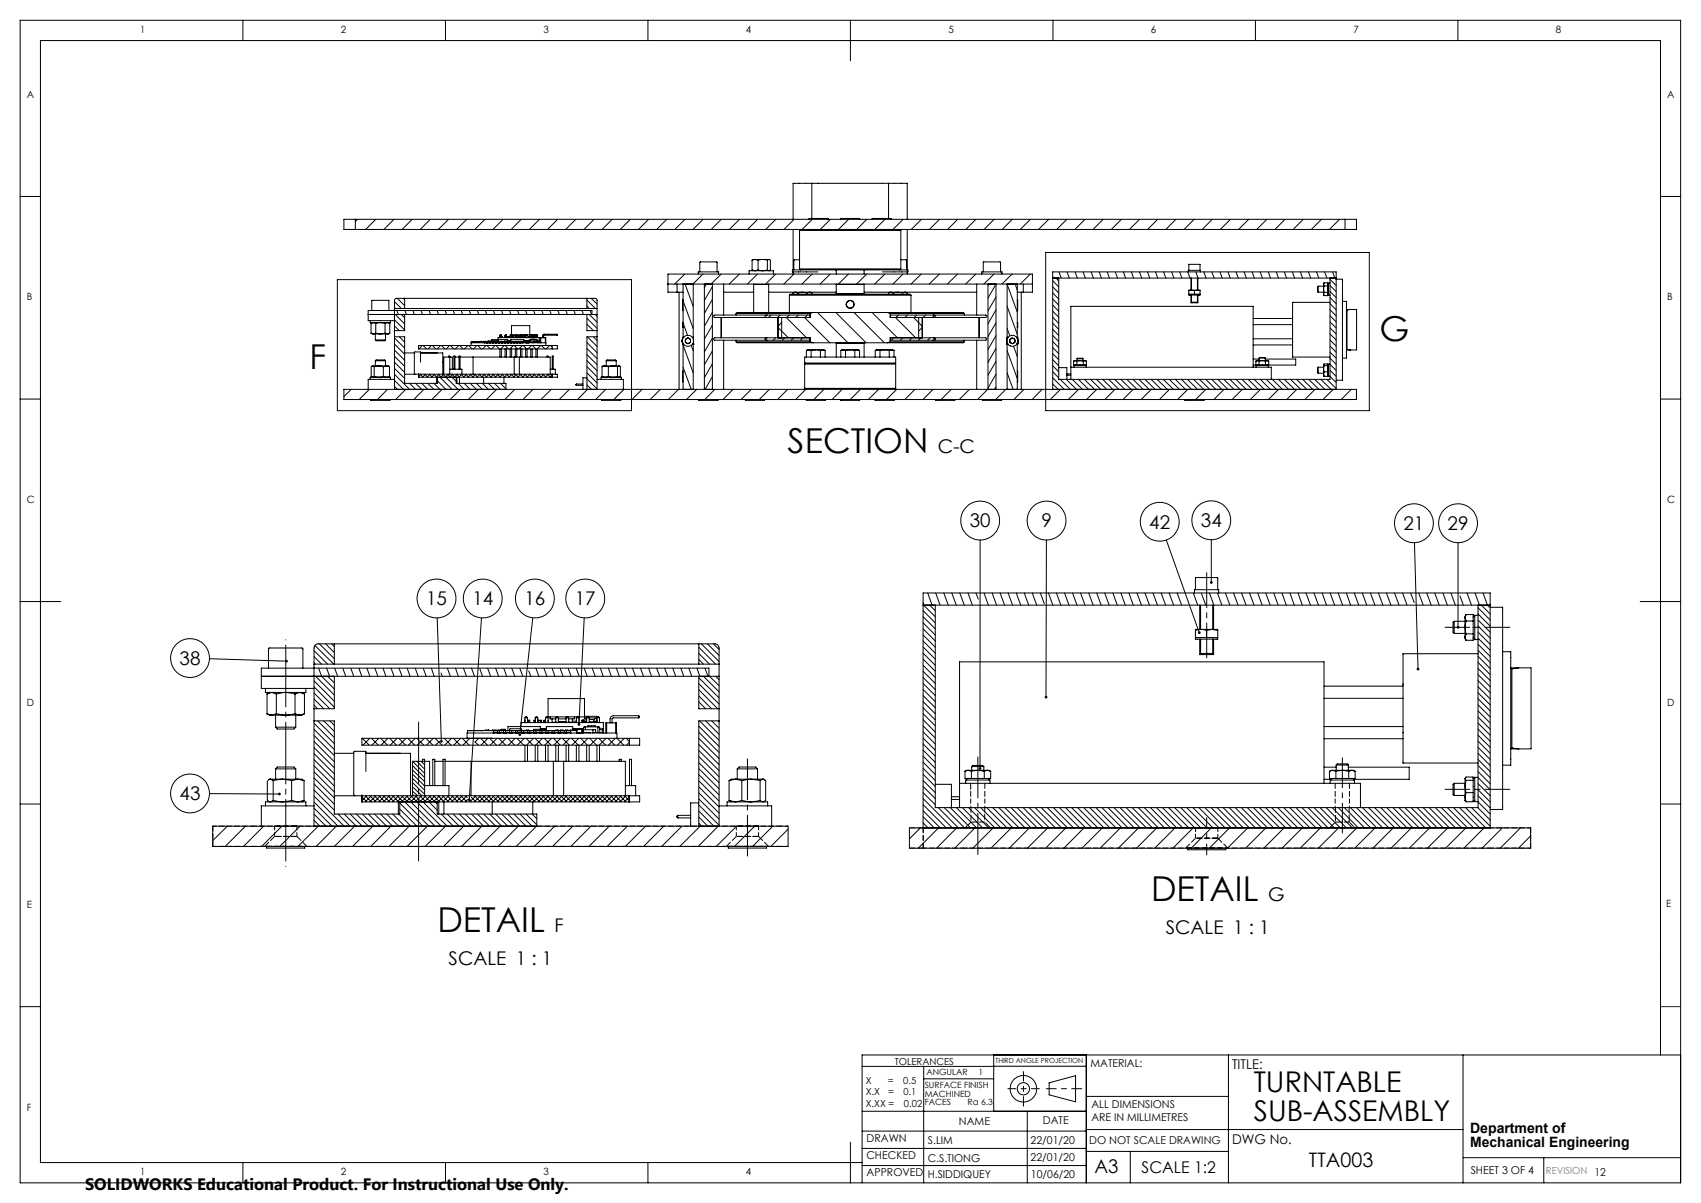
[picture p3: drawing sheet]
<svg xmlns="http://www.w3.org/2000/svg" width="420mm" height="297mm" viewBox="0 0 420 297" stroke-linecap="round" stroke-linejoin="round" font-family="sans-serif">
<defs><g id="words">
<g font-size="8.5">
<text x="340.6" y="84.2">G</text>
<text x="76.4" y="91.2">F</text>
<text x="194.5" y="111.7">SECTION</text>
<text x="284.2" y="222.4">DETAIL</text>
<text x="108" y="230">DETAIL</text>
</g>
<g font-size="7.1">
<text x="309.6" y="269.6">TURNTABLE</text>
<text x="309.6" y="276.7">SUB-ASSEMBLY</text>
</g>
<text font-size="4.9" x="323.2" y="288.1">TTA003</text>
<g font-size="4.7">
<text x="231.6" y="111.7">C-C</text>
<text x="239.5" y="130.2">30</text>
<text x="257.1" y="130.2">9</text>
<text x="283.8" y="130.5">42</text>
<text x="296.5" y="130.1">34</text>
<text x="346.5" y="130.9">21</text>
<text x="357.4" y="130.9">29</text>
<text x="105.2" y="149.5">15</text>
<text x="116.6" y="149.5">14</text>
<text x="129.5" y="149.5">16</text>
<text x="141.9" y="149.5">17</text>
<text x="44.4" y="164.2">38</text>
<text x="44.4" y="197.6">43</text>
<text x="313.1" y="222.4">G</text>
<text x="136.9" y="230">F</text>
<text x="287.9" y="230.6">SCALE 1 : 1</text>
<text x="110.8" y="238.2">SCALE 1 : 1</text>
<text x="270.2" y="289.7">A3</text>
</g>
<text font-size="4.1" x="21" y="293.7">SOLIDWORKS Educational Product. For Instructional Use Only.</text>
<text font-size="4" x="281.9" y="289.6">SCALE 1:2</text>
<g font-size="3.5">
<text x="363" y="279.6">Department of</text>
<text x="363" y="283.1">Mechanical Engineering</text>
</g>
<g font-size="3.3">
<text x="304.2" y="264">TITLE:</text>
<text x="304.2" y="282.5">DWG No.</text>
</g>
<g font-size="2.7">
<text x="269.3" y="263.5">MATERIAL:</text>
<text x="269.5" y="273.7">ALL DIMENSIONS</text>
<text x="236.8" y="277.8">NAME</text>
<text x="257.5" y="277.6">DATE</text>
<text x="269.5" y="276.7">ARE IN MILLIMETRES</text>
<text x="213.9" y="286.1">CHECKED</text>
<text x="214" y="282">DRAWN</text>
<text x="229.1" y="286.8">C.S.TIONG</text>
<text x="229.1" y="282.6">S.LIM</text>
<text x="254.5" y="282.4">22/01/20</text>
<text x="254.5" y="286.7">22/01/20</text>
<text x="269" y="282.5">DO NOT SCALE DRAWING</text>
<text x="214" y="290.5">APPROVED</text>
<text x="229.1" y="290.9">H.SIDDIQUEY</text>
<text x="254.5" y="290.8">10/06/20</text>
<text x="363.1" y="289.8">SHEET 3 OF 4</text>
</g>
<g font-size="2.5">
<text x="34.6" y="8.2">1</text>
<text x="84.2" y="8.2">2</text>
<text x="134.2" y="8.2">3</text>
<text x="184.2" y="8.2">4</text>
<text x="234.2" y="8.2">5</text>
<text x="284.2" y="8.2">6</text>
<text x="334.2" y="8.2">7</text>
<text x="384.2" y="8.2">8</text>
<text x="6.7" y="24.2">A</text>
<text x="411.7" y="24.2">A</text>
<text x="6.7" y="74.2">B</text>
<text x="411.7" y="74.2">B</text>
<text x="6.7" y="124.2">C</text>
<text x="411.7" y="124.2">C</text>
<text x="6.7" y="174.2">D</text>
<text x="411.7" y="174.2">D</text>
<text x="6.7" y="224.2">E</text>
<text x="411.4" y="223.9">E</text>
<text x="6.7" y="274.2">F</text>
<text x="34.6" y="290.2">1</text>
<text x="84.2" y="290.2">2</text>
<text x="134.2" y="290.2">3</text>
<text x="184.2" y="290.2">4</text>
</g>
<g font-size="2.4">
<text x="220.9" y="262.8">TOLERANCES</text>
<text x="213.8" y="267.6">X</text>
<text x="219.2" y="267.6">=</text>
<text x="223" y="267.6">0.5</text>
<text x="213.8" y="270.4">X.X</text>
<text x="213.8" y="273.2">X.XX =</text>
<text x="219.3" y="270.4">=</text>
<text x="223.1" y="270.4">0.1</text>
<text x="223.2" y="273.2">0.02</text>
</g>
<text font-size="2.4" fill="#808080" x="381.7" y="289.8">REVISION 12</text>
<g font-size="2.1">
<text x="228.3" y="268.6">SURFACE FINISH</text>
<text x="228.8" y="265.5">ANGULAR</text>
<text x="241.6" y="265.5">1</text>
<text x="228.3" y="270.7">MACHINED</text>
<text x="228.3" y="272.8">FACES</text>
<text x="238.9" y="272.8">Ra 6.3</text>
</g>
<text font-size="1.7" x="245.8" y="262.5">THIRD ANGLE PROJECTION</text>
</g></defs>
<g fill="none" stroke="#000" stroke-width=".25">
<path d="M5 5h410v287h-410zM60 5v5M110 5v5M160 5v5M210 5v10M260 5v5M310 5v5M360 5v5M5 48.5h5M87.7 54.1h-2.8v2.6h2.8M87.7 56.7h244.4M87.7 54.1v2.6"/>
<path d="M87.7 54.1h244.4M88.3 54.1l-.6 .6M92.8 54.1l-2.5 2.6M97.3 54.1l-2.5 2.6M101.8 54.1l-2.5 2.6M106.3 54.1l-2.5 2.6M110.7 54.1l-2.5 2.6M115.3 54.1l-2.6 2.6M119.7 54.1l-2.5 2.6M124.2 54.1l-2.5 2.6M128.7 54.1l-2.5 2.6M133.2 54.1l-2.5 2.6"/>
<path d="M137.7 54.1l-2.5 2.6M142.2 54.1l-2.5 2.6M146.7 54.1l-2.5 2.6M151.2 54.1l-2.5 2.6M155.6 54.1l-2.5 2.6M160.1 54.1l-2.4 2.6M164.6 54.1l-2.5 2.6M169.1 54.1l-2.5 2.6M173.6 54.1l-2.5 2.6M178.1 54.1l-2.5 2.6M182.6 54.1l-2.5 2.6M187.1 54.1l-2.5 2.6"/>
<path d="M191.6 54.1l-2.5 2.6M195.8 56.7v9.9M196.1 54.1l-2.5 2.6M197.4 56.9h25M197.4 56.9v9.5M197.7 56.7l-.3 .2M199.8 54.1v-.2h4.7v.2M200.4 45.3h19M200.4 45.3h-4.6v8.8M200.4 45.3v8.6M200.6 54.1l-2.6 2.6M205 54.1l-2.5 2.6"/>
<path d="M207.6 54.1v-.2h4.7v.2M209.5 54.1l-2.5 2.6M214 54.1l-2.5 2.6M215.4 54.1v-.2h4.7v.2M218.5 54.1l-2.5 2.6M219.4 45.3h4.6v8.8M219.4 45.3v8.6M222.2 56.7l.2 .2M222.4 56.9v9.5M223 54.1l-2.5 2.6M224 56.7v9.9M227.5 54.1l-2.5 2.6"/>
<path d="M232 54.1l-2.5 2.6M236.5 54.1l-2.5 2.6M240.9 54.1l-2.4 2.6M245.5 54.1l-2.5 2.6M249.9 54.1l-2.5 2.6M254.4 54.1l-2.5 2.6M258.9 54.1l-2.5 2.6M263.4 54.1l-2.5 2.6M267.9 54.1l-2.5 2.6M272.4 54.1l-2.5 2.6M276.9 54.1l-2.5 2.6M281.4 54.1l-2.5 2.6"/>
<path d="M285.9 54.1l-2.5 2.6M290.3 54.1l-2.4 2.6M294.9 54.1l-2.6 2.6M299.3 54.1l-2.5 2.6M303.8 54.1l-2.5 2.6M308.3 54.1l-2.5 2.6M312.8 54.1l-2.5 2.6M317.3 54.1l-2.5 2.6M321.8 54.1l-2.5 2.6M326.3 54.1l-2.5 2.6M330.8 54.1l-2.5 2.6M332.1 54.1h2.8v2.6h-2.8"/>
<path d="M332.1 54.1v2.6M410 48.5h5M83.3 69h72.6v32.4h-72.6zM90.9 77.6h56.5M91.4 79.2v.5h5v-.5M91.6 79.8l.6-.1 .6 .1M91.6 79.8v2.5M91.8 76.7l.1-2.5h4.1v2.5M91.9 79.7l-.3 .1M92.8 79.8l.8-.1 1.5 .1M92.8 79.8v2.5M95.1 79.8l.5-.1 .6 .1"/>
<path d="M95.1 79.8v2.5M95.9 79.7l.3 .1M96.2 79.8v2.5M97.4 74.5l1.7 1.7M97.4 78.9l2.5 2.6M97.4 75.9l.2 .3M97.4 76.2h50M97.6 77.6l2.3 2.4M98 76.7l.4 .9M98.1 73.7l1.8 1.8M99.1 77.6l.8 .9M99.6 73.7l.3 .3"/>
<path d="M99.9 77.6v4h-2.5M99.9 73.7v2.5M100 76.7l.3 .9M102 76.7l.3 .9M103.9 76.7l.4 .9M105.9 76.7l.4 .9M107.9 76.7l.4 .9M109.9 76.7l.4 .9M111.9 76.7l.4 .9M113.9 76.7l.3 .9M115.9 76.7l.3 .9M117.9 76.7l.3 .9"/>
<path d="M119.8 76.7l.4 .9M121.8 76.7l.4 .9M123.8 76.7l.4 .9M125.8 76.7l.4 .9M127.8 76.7l.4 .9M129.8 76.7l.3 .9M131.8 76.7l.3 .9M133.8 76.7l.3 .9M135.7 76.7l.4 .9M137.7 76.7l.4 .9M139.7 76.7l.4 .9M141.7 76.7l.4 .9"/>
<path d="M143.7 76.7l.4 .9M144.9 78.6l2.5 2.5M144.9 75.6l.6 .6M144.9 74.1l2.1 2.1M144.9 73.7v2.5M144.9 77.6v4h2.5M145.5 77.6l1.9 1.9M145.7 76.7l.3 .9M146 73.7l1.4 1.4M146.2 77.6v-.9h-55.3v2.5h6.5M147 77.6l.4 .5M164.9 70.1h90"/>
<path d="M167.2 72.1h-2.3v-4.4h90v4.4h-2.2M167.2 72.1h1.5M167.2 70.1v2M167.7 72.1v24M168.6 79.8h.1M168.7 74.3l2.5 6.8M168.7 79.7l1.1 3.1M168.7 74v2.7M168.7 79.7l-.1 1M168.7 70.1v13.2M169.1 67.7l-2.5 2.4M169.2 70.1l2 5.6"/>
<path d="M171.2 70.1v13.2M172.4 67.7v-.6h5v.6M172.8 67.1l.1-2.4h4.1l.1 2.4M173.6 67.7l-2.5 2.4 .1 .1M173.9 70.1v26M174.4 70.1l-.5 .9M175.9 77.1l-2 3.4M175.9 73.9l-2 3.5M175.9 70.8l-2 3.4M175.9 70.1v26M178.1 67.7l-2.5 2.4M178.1 78.4v5"/>
<path d="M178.7 72.1h7.4M178.7 70.1v7.7M181.8 77.4h18.2M181.8 77.4v.4M182.6 67.7l-2.5 2.4M185 67.7v-.9h6v.9M185.7 66.7l.7 .1 .8-.1M185.7 66.7l.2 .1M185.7 64.2v2.5M185.8 64.1l-.1 .1M186.1 70.2h3.7M186.1 70.2v6.9"/>
<path d="M186.2 70.1l-.1 .1M186.4 64.1l.8 .1M186.4 64.1h1.9M186.4 64.1h-.6M186.4 64.1l-.7 .1M187 67.7l-2.5 2.4M187.2 66.7l.8 .1 1.5-.1M187.2 64.2v2.5M188.3 64.1l-1.1 .1M188.3 64.1l1.2 .1M188.3 64.1h1.5M189.4 77.8h-12.7a.34 .34 0 0 0-.5 .3 .34 .34 0 0 0 .5 .3h12.7"/>
<path d="M189.4 77.8l-.5 .2 .1 .2 .4 .2M189.4 77.8h10.6M189.5 64.2v2.5M189.5 66.7l.3 .1M189.7 70.1l.1 .1M189.8 72.1h16.7M189.8 70.2v6.9M189.8 64.1h.3zM189.8 64.1l-.3 .1M190.1 66.8h-.1M190.2 64.2v2.5h-.1M190.4 77.8l-.6 .6"/>
<path d="M191.5 67.7l-2.4 2.4M192.1 78.4v5M192.6 77.8l-.6 .6M193 79.7l-.9 .9M193 78.4v5M194.1 78.4l5 5M194.9 77.8l-.6 .6M194.9 72.9h30M194.9 72.9l.3-.3h29.5l.2 .3M194.9 72.9v4.2M195.8 67.1h6.2M195.8 72.3l.6-.2 .6 .2"/>
<path d="M195.8 67.1v.6M195.8 72.3v.3M196 67.7l-2.5 2.4M196.1 72.1l-.3 .2M197 72.3l1.1-.2 1.2 .2M197 72.3v.3M197.1 77.8l-.6 .6M197.4 64.1l-1.4 .1v2.4M197.4 66.4h25M197.4 66.4l.3 .2M197.7 66.6h-2v.5h.1M197.7 66.6h24.5"/>
<path d="M198.6 78.4l6.3 6.2M199.3 72.3l.5-.2 .6 .2M199.3 72.3v.3M199.4 77.8l-.6 .6M200 77.4v1h-10.6M200.1 72.1l.3 .2M200.4 72.3v.3M200.5 67.7l-2.5 2.4M200.8 77.1h-18.8l-.2 .3M200.8 77.1l-.8 .3M200.8 77.1h18.3M201.9 77.1l7.5 7.5"/>
<path d="M205 67.7l-2.5 2.4M206.3 66.6l.2 .2v.9M206.4 77.1l7.5 7.5M206.5 70.2h6.9M206.5 72.5h6.9M206.5 70.2v2.3M206.5 72.5l.1 .1M206.6 70.1l-.1 .1M209.5 67.7l-2.5 2.4M210.9 77.1l7.5 7.5M213.3 70.1l.1 .1M213.4 72.1h27.8"/>
<path d="M213.4 70.2v2.3M213.4 72.5l-.1 .1M213.5 66.6l-.1 1.1M214 67.7l-2.5 2.4M215.3 77.1l6.3 6.3M217.9 67.1h6.1M218.5 67.7l-2.5 2.4M219.1 77.1h18.7l.3 .3M219.1 77.1l.7 .3M219.4 72.3l.6-.2 .6 .2M219.4 72.3v.3M219.7 72.1l-.3 .2"/>
<path d="M219.8 77.4h18.3M219.8 77.4v1h10.6M219.8 77.8h10.6M220.6 72.3l1.1-.2 1.1 .2M220.6 72.3v.3M221.1 78.4l5 5M221.8 77.8l-.6 .6M222.2 66.6h2v.5h-.2M222.4 64.1l1.4 .1v2.4M222.4 66.4l-.2 .2M222.8 72.3l.6-.2 .6 .2M222.8 72.3v.3"/>
<path d="M223 67.7l-2.5 2.4M223.7 72.1l.3 .2M224 67.1v.6M224 72.3v.3M224 77.8l-.6 .6M224.9 72.9v4.2M225.6 78.4l2.1 2.2M226.3 77.8l-.6 .6M226.8 78.4v5M227.5 67.7l-2.5 2.4M227.7 78.4v5M228.5 77.8l-.6 .6"/>
<path d="M230.4 77.8h12.8a.34 .34 0 0 1 .5 .3 .34 .34 0 0 1-.5 .3h-12.8M230.4 77.8l.5 .2v.3l-.5 .1M230.7 77.9l-.5 .5M232 67.7l-2.6 2.4M236.4 67.7l-2.5 2.4M238.1 77.4v.4M240.9 67.7l-2.5 2.4M241.2 70.1v7.7M241.8 78.4v5M242.4 67.7v-.6h5v.6M242.8 67.1l.1-2.4h4.1l.1 2.4M243.9 70.1v26"/>
<path d="M244.1 70.1l-.2 .3M245.4 67.7l-2.5 2.4M245.9 79.7l-2 3.4M245.9 76.5l-2 3.4M245.9 73.3l-2 3.5M245.9 70.2l-2 3.4M245.9 70.1v26M248.7 70.2l2.5 6.8M248.7 75.6l2.5 6.9M248.7 70.1v13.2M249.9 67.7l-2.5 2.4M250.6 70.1l.6 1.5"/>
<path d="M251.2 79.7l.1 1M251.2 72.1h1.5M251.2 74v2.7M251.2 70.1v13.2M251.2 79.8h.1M252.2 72.1v24M252.7 70.1v2M254.4 67.7l-2.5 2.4M258.2 62.3h79.9v39.1h-79.9zM259.9 69.3l1.5 1.5M259.9 70.8l1.5 1.5M259.9 72.3l1.5 1.5"/>
<path d="M259.9 73.8l1.5 1.5M259.9 75.3l1.5 1.5M259.9 76.8l1.5 1.5M259.9 78.3l1.5 1.5M259.9 79.8l1.5 1.5M259.9 68.3l.1 .3M259.9 68.6h70M260.7 68.6l.7 .8M261.4 68.6v25.1h67v-25.1M261.5 67.1l.5 1.5M263.5 67.1l.5 1.5M265.5 67.1l.5 1.5"/>
<path d="M267.4 67.1l.6 1.5M269.4 67.1l.6 1.5M271.4 67.1l.6 1.5M273.4 67.1l.5 1.5M275.4 67.1l.5 1.5M277.4 67.1l.5 1.5M279.4 67.1l.5 1.5M281.3 67.1l.6 1.5M283.4 67.1l.5 1.5M285.3 67.1l.6 1.5M287.3 67.1l.6 1.5M289.3 67.1l.5 1.5"/>
<path d="M291.3 67.1l.5 1.5M293.3 67.1l.5 1.5M293.4 67.1v-.4h3v.4M293.5 66.7l.1-1.4h2.7v1.4M293.5 72.6h2.8M294.1 68.6v3M294.1 72.8v2h1.7v-2M294.2 74.6h1.5M294.2 68.6v3M294.2 72.8v1.8M294.2 74.6l.1 .2M294.2 71.6h-.7v1.2h2.8v-1.2h-.7"/>
<path d="M294.2 71.6l.7 .2M294.2 71.6h1.4M294.2 71.6l-.7 .2M294.9 71.8v.8M295.3 67.1l.5 1.5M295.6 71.6l-.7 .2M295.6 71.6l.7 .2M295.7 68.6v3M295.7 72.8v1.8M295.7 74.6l-.2 .2M295.8 68.6v3M297.3 67.1l.5 1.5"/>
<path d="M299.2 67.1l.6 1.5M301.2 67.1l.6 1.5M303.2 67.1l.5 1.5M305.2 67.1l.6 1.5M307.2 67.1l.5 1.5M309.2 67.1l.5 1.5M309.4 78.6h9.8M311.1 67.1l.6 1.5M313.2 67.1l.5 1.5M315.1 67.1l.6 1.5M317.1 67.1l.6 1.5M319.1 67.1l.6 1.5"/>
<path d="M321.1 67.1l.5 1.5M323.1 67.1l.5 1.5M325.1 67.1l.5 1.5M325.5 70.7v1.4M325.5 70.7l-.2 .1v1.2l.2 .1M325.5 70.7h1.3M325.5 72.1h1.3M326.8 70.2l.2 .4M326.8 70.2v1.2M326.8 71.4v1.2M326.8 71.4l.2 .8M326.8 72.6l.2 .4"/>
<path d="M327 70.6l-.2 .8M327 69.8l-.2 .4M327 72.2h.8M327 69.8h.8v3.2h-.8M327 72.2l-.2 .4M327 70.6h.8M327.1 67.1l.5 1.5M327.8 72.8h.2M327.8 70h.2M328.4 69l1.5 1.5M328.4 70.5l1.5 1.5M328.4 72l1.5 1.5"/>
<path d="M328.4 73.5l1.5 1.5M328.4 75l1.5 1.5M328.4 76.5l1.5 1.5M328.4 78l1.5 1.5M328.4 79.5l1.5 1.5M328.4 74.6h-9.2v13.5M328.4 69.9h-.4v3h.4M329 67.1l.6 1.5M329.6 68.6l.3 .4M329.9 68.9h1.6v25h-1.6M331.5 74.4h1v14h-1M332.5 76.4h.9"/>
<path d="M333.4 76.4l-.8 .1v9.8l.8 .1M333.4 76.4h1.6v10h-1.6M5 98.5h5M84.9 96.1h250v2.5h-250zM86.7 96.1l-1.8 1.8M91.2 96.1l-2.5 2.5M91.4 93.7v-.6h5v.6M91.5 98.6v.2h4.8v-.2M91.6 82.3l.6 .1M91.7 90.5v2.5l.1 .1M91.8 93.1h.1M92 90.3l.4 .2"/>
<path d="M92 90.3h1.5M92 90.3l-.2 .1M92.2 82.4h1.7M92.4 93l.8 .1 1.5-.1M92.4 93l-.4 .1M92.4 90.5v2.5M92.7 83.9l.2 .2h2l.3-.2M92.7 83.9h2.5M92.7 89.1h2.5M92.7 89.1l.2-.2h2l.3 .2M92.7 82.4v1.5M92.7 89.1v1.2"/>
<path d="M92.8 82.3l-.6 .1M92.8 82.3l1.1 .1M93.5 90.3l1.2 .2M93.5 90.3h1.9M93.5 90.3l-1.1 .2M93.9 82.4h1.7M94.7 93l.7 .1 .8-.1M94.7 90.5v2.5M95.1 82.3l-1.2 .1M95.1 82.3l.5 .1M95.2 82.4v1.5M95.2 89.1v1.2"/>
<path d="M95.4 90.3l.8 .2M95.4 90.3l-.7 .2M95.7 96.1l-2.5 2.5M96.2 93l-.3 .1M96.2 90.5v2.5M96.2 82.3l-.6 .1M97.4 95.4l.7 .7M97.4 93.9l2.2 2.2M97.4 92.4l3.7 3.7M97.4 90.9l2.5 2.5M97.4 89.4l2.5 2.5M97.4 87.9l2.5 2.5"/>
<path d="M97.4 86.4l2.5 2.5M97.4 84.9l2.5 2.6M97.4 83.4l2.5 2.5M97.4 80.5l1.2 1.1M97.4 96.1v-21.9l.4-.5h49.3l.3 .3v22.1M97.4 93.7h-6.5v2.4M97.4 83.1h2.5v11.5h8.1v-1.5M98.6 83.1l1.3 1.4M99.9 87.1h2.4M99.9 92.4h37.7v.7h-34.2M100.2 96.1l-2.5 2.5M101.1 94.6l1.5 1.5"/>
<path d="M102.6 94.6l1.5 1.5M103.3 93.1h.1M103.3 85.3h34.3v.8h-34.3zM103.3 92.3v.8M103.4 93.1h.1M103.8 92.4l.7 .7M103.8 89.4v-2.5h-1.5v5.4l.1 .1M103.8 87.1h5.5v5.3M103.9 92.4l-.5 .6M104.1 94.6l1.5 1.5M104.3 85.3l-.9 .8M104.5 85.3l.8 .8"/>
<path d="M104.7 96.1l-2.5 2.5M104.9 92.4l.7 .7M105.1 92.4l-.8 .7M105.6 94.6l1.5 1.5M106 92.4l.8 .7M106.2 92.4l-.8 .7M106.5 85.3l-.8 .8M106.8 85.3l.8 .8M107.1 92.4l.8 .7M107.1 94.6l1.5 1.5M107.3 92.4l-.8 .7M107.8 93.1v1.5"/>
<path d="M108 94l2.1 2.1M108.2 92.4l.8 .7M108.4 92.4l-.7 .7M108.6 93.1l3 3M108.8 85.3l-.9 .8M109 85.3l.9 .8M109.1 96.1l-2.5 2.5M109.4 92.4l3.7 3.7M110.5 92.4l.7 .7M110.7 92.4l-.8 .7M110.8 88.2v-.3h.3v4.5M111 85.3l-.8 .8"/>
<path d="M111.1 91.2h3v1.2M111.2 85.3l.9 .8M111.6 93.1l1 1.1M111.6 92.4l.8 .7M111.7 91.2v-3h-2.1v4.2l-.8 .7M111.8 92.4l-.8 .7M112.1 91.2v-3.3h.2v3.3M112.3 88.2h1M112.6 93.1v1.5h12.3v1.5M112.7 92.4l.8 .7M112.8 93.1v1.5M112.9 92.4l-.8 .7"/>
<path d="M113.1 94.6l1.5 1.5M113.3 85.3l-.9 .8M113.3 91.2v-3.3h.3v3.3M113.5 93.1v1.5M113.5 85.3l.8 .8M113.6 88.2h22.3v4.2M113.7 96.1l-2.5 2.5M113.8 92.4l.8 .7M114 92.4l-.7 .7M114.6 94.6l1.5 1.5M115 92.4l.7 .7M115.1 92.4l-.7 .7"/>
<path d="M115.5 85.3l-.8 .8M115.7 85.3l.9 .8M116.1 94.6l1.5 1.5M116.1 92.4l.7 .7M116.3 92.4l-.8 .7M116.4 84.3h.1M116.8 84.3h.1M116.8 88.2v4.2M117.2 92.4l.8 .7M117.4 92.4l-.7 .7M117.6 94.6l1.5 1.5M117.8 85.3l-.9 .8"/>
<path d="M118 85.3l.8 .8M118.1 84.3h.1M118.1 96.1l-2.5 2.5M118.4 92.4l.7 .7M118.5 92.4l-.7 .7M118.6 84.3h.4M119 84.3h.1M119.1 94.6l1.5 1.5M119.3 85.3h.1M119.4 93.1v1.5M119.5 92.4l.7 .7M119.5 84.3h.4"/>
<path d="M119.6 84.6h.5M119.6 84.6h.1M119.6 84.3h.1M119.6 84.3h.5M119.6 84.6h-3.3v.7M119.6 84.3v.3M119.6 84.3h-3.3v.3M119.6 92.4l-.7 .7M120 85.3l-.8 .8M120.1 84.6h.1M120.1 84.3h.1M120.1 84.6h.2"/>
<path d="M120.1 84.3v.3M120.1 84.3h.2M120.2 85.3l.9 .8M120.3 84.6h.5M120.3 84.6h.1M120.3 84.3h.1M120.3 84.3h.5M120.3 84.3v.3M120.5 84.3l.5-.1v.4M120.6 94.6l1.5 1.5M120.6 92.4l.7 .7M120.7 84.3h.1"/>
<path d="M120.8 92.4l-.8 .7M120.8 84.6h.1M120.8 84.3h.1M120.8 84.6h.2M120.8 84.3v.3M120.8 84.3h.2M121 84.6h.6M121 84.6h.1M121 84.3h.1M121 84.3h.6M121 84.3h-.8M121.6 84.6h.1"/>
<path d="M121.6 84.3h.1M121.6 84.6v-.5h1.4v.5M121.6 84.6h.2M121.6 84.3h.2M121.7 92.4l.7 .7M121.8 84.6h.5M121.8 84.6h.1M121.8 84.3h.1M121.8 84.3h.5M121.8 84.3v.3M121.9 92.4l-.8 .7M122.1 94.6l1.5 1.5"/>
<path d="M122.2 85.3l-.8 .8M122.3 84.6h.1M122.3 84.3h.1M122.3 84.6h.3M122.3 84.3v.3M122.3 84.3h.3M122.5 85.3l.8 .8M122.6 84.6h.4M122.6 84.6h.1M122.6 84.3h.1M122.6 84.3h.4M122.6 84.3v.3"/>
<path d="M122.6 96.1l-2.5 2.5M122.8 92.4l.8 .7M123 83.9v-.5h10.1v1.2M123 92.4l-.7 .7M123 84.6h.1M123 84.3h.1M123 84.6h.3M123 84.3h.3M123.3 84.6h.5M123.3 84.6h.1M123.3 84.3h.1M123.3 84.3h.5"/>
<path d="M123.3 84.3v.3M123.4 83h.1M123.4 82.8h.4M123.4 82.8v.6M123.4 86.1v2.1M123.6 94.6l1.3 1.4M123.6 84.3h.3M123.8 84.6h.1M123.8 84.3h.1M123.8 84.6h.3M123.8 82.8v.6M123.8 84.3v.3"/>
<path d="M123.8 86.1v2.1M123.8 84.3h.3M123.8 83h.2v.4M123.8 83.2l.1 .2M124 92.4l.7 .7M124.1 84.6h.5M124.1 84.6h.1M124.1 84.3h.1M124.1 84.3h.5M124.1 84.3v.3M124.1 92.4l-.7 .7M124.4 93.1v1.5"/>
<path d="M124.5 85.3l-.9 .8M124.5 84.3v-.1h1.2v.1M124.6 84.6h.1M124.6 84.3h.1M124.6 84.6h.2M124.6 84.3v.3M124.6 84.3h.2M124.7 85.3l.9 .8M124.7 83.1h.1M124.7 82.8h.4M124.7 83.1h-.1v.3M124.7 82.8v.6"/>
<path d="M124.7 86.1v2.1M124.8 84.6h.5M124.8 84.6h.1M124.8 84.3h.1M124.8 84.3h.5M124.8 84.3v.3M125.1 83.1h.1M125.1 83.1h.4v.3M125.1 82.8v.6M125.1 86.1v2.1M125.1 92.4l.7 .7M125.1 83.1v.3"/>
<path d="M125.3 92.4l-.8 .7M125.3 84.6h.1M125.3 84.3h.1M125.3 84.6h.3M125.3 84.3v.3M125.3 84.3h.3M125.3 84.1h.8M125.3 84.2v-.3h-3.9v.4M125.4 83.1v.3M125.5 84.1v.1M125.6 84.6h.4M125.6 84.6h.1"/>
<path d="M125.6 84.3h.1M125.6 84.3h.4M125.6 84.3v.3M125.7 84.1v.1M125.7 84.3h.2M125.8 83.1v.3M126 83.1h.1M126 82.8h.3M126 83.1h-.2v.3M126 82.8v.6M126 86.1v2.1M126 84.6h.1"/>
<path d="M126 84.3h.1M126 84.6h.3M126 84.3v.3M126 84.3h.3M126.1 84.3v-.4h3.3v.4M126.2 92.4l.8 .7M126.3 84.6h.5M126.3 84.6h.1M126.3 84.3h.1M126.3 84.3h.5M126.3 84.3v.3M126.3 83.1h.1"/>
<path d="M126.3 82.8v.6M126.3 86.1v2.1M126.4 92.4l-.8 .7M126.5 82.7v.2h.7M126.8 85.3l-.9 .8M126.8 84.6h.1M126.8 84.3h.1M126.8 84.6h.3M126.8 84.3v.3M126.8 84.3h.3M126.8 82.9v.5M127 85.3l.8 .8"/>
<path d="M127 88.2v4.2M127.1 84.6h.5M127.1 84.6h.1M127.1 84.3h.1M127.1 84.3h.5M127.1 83.3v.1M127.1 84.3v.3M127.1 96.1l-2.5 2.5M127.2 83.3h.1M127.2 82.8h.4M127.2 84.3h.4v.3M127.2 82.8v.6"/>
<path d="M127.2 86.1v2.1M127.3 92.4l.8 .7M127.4 82.7l-.2 .1M127.5 92.4l-.7 .7M127.5 82.7l.1 .1M127.6 84.6h.1M127.6 84.3h.1M127.6 84.6h.2M127.6 84.3h.2M127.6 83.3v.1M127.6 82.8v.6M127.6 86.1v2.1"/>
<path d="M127.6 82.9h.9M127.7 83.4h.2M127.8 84.6h.5M127.8 84.6h.1M127.8 84.3h.1M127.8 84.3h.5M128 83.4h.1M128.2 84.3h-.4v.3M128.2 83.4h.2M128.2 88.2v4.2M128.3 84.6h.1M128.3 84.3h.1"/>
<path d="M128.3 84.6h.3M128.3 84.3v.3M128.3 84.3h.3M128.4 92.4l.8 .7M128.5 84.3h.3M128.5 83.3v.1M128.5 82.8h.4M128.5 82.8v.6M128.5 86.1v2.1M128.6 84.6h.4M128.6 84.6h.1M128.6 84.3h.1"/>
<path d="M128.6 84.3h.4M128.6 84.3v.3M128.6 92.4l-.7 .7M128.6 82.7l-.1 .1M128.8 82.7l.1 .1M128.9 83.3h.1M128.9 82.8v.6M128.9 86.1v2.1M129 85.3l-.9 .8M129 84.6h.1M129 84.3h.1M129 83.3v.1"/>
<path d="M129 84.6h5.8v.7M129 84.3h.9M129.2 85.3l.9 .8M129.3 82.9v.5M129.3 83.2h.5M129.4 84.3h-.3l-.1 .3M129.4 84.1h1.3M129.5 84.1v.2M129.6 92.4l.7 .7M129.6 82.7v.2h-.7M129.7 84.3h.1M129.8 92.4l-.8 .7"/>
<path d="M129.8 82.8h.3M129.8 82.8v.6M129.8 86.1v2.1M129.9 84.6h.3M129.9 84.3h.1M129.9 84.3v.3M129.9 82.7l-.1 .1M130 82.7l.1 .1M130.1 82.8v.6M130.1 86.1v2.1M130.2 84.6h.1M130.5 84.1v.5"/>
<path d="M130.6 84.2h1.6v.4M130.6 84.6h.9M130.6 84.1v.5M130.6 83.2h.2v.2M130.6 83.1h-.1v.3M130.7 92.4l.7 .7M130.7 84.2v-.3h1.9l.1 .7M130.8 82.6h1.5v.2M130.8 82.8h.3M130.8 82.7h-4.5v-2.3h4.5v2.4M130.8 82.8l.3 .1M130.8 83.3h.3"/>
<path d="M130.9 92.4l-.8 .7M130.9 83.9v.3M131.1 83h-.5v.4M131.1 82.8h.3M131.1 82.8v.6M131.1 86.1v2.1M131.2 85.3l-.8 .8M131.2 83.9v-.2h1v.2M131.4 82.8h.9M131.4 83h.5M131.4 83.3h.9M131.4 82.8v.6"/>
<path d="M131.4 86.1v2.1M131.4 85.3l.9 .8M131.6 96.1l-2.5 2.5M131.8 92.4l.8 .7M131.9 84.2v.4M131.9 83v.3M131.9 83.2l.2 .1M132 92.4l-.8 .7M132.3 82.8l-.4 .2M132.3 83h.1M132.3 82.8h.4M132.3 82.8v.6"/>
<path d="M132.3 86.1v2.1M132.5 83.9v.7M132.7 84.6h-.9M132.7 82.8v.6M132.7 84.1h.4M132.9 92.4l.8 .7M133 84.1v.5M133.1 92.4l-.7 .7M133.4 84.6v-1.2h1.4v1.2M133.5 85.3l-.9 .8 .1 2.1M133.5 83.4v1.2M133.7 85.3l.8 .8"/>
<path d="M134.1 92.4l.7 .7M134.2 92.4l-.7 .7M134.7 83.4v1.2M135.1 88.2v-.3h.2v.3M135.2 92.4l.7 .7M135.4 92.4l-.8 .7M135.7 85.3l-.8 .8M135.9 91.2h1.2v1.2M135.9 85.3l.4 .4M136.1 96.1l-2.5 2.5M136.3 92.4h.1M136.3 92.6l-.6 .5"/>
<path d="M136.3 92.4v.7zM136.3 85.3v.8M136.3 91.2v-3.3h.3v3.3M137.5 82.5h-3.2l-.3 .3v.6M137.5 82.8h-3.2l-.1 .6M137.5 82.5v.3M140.6 96.1l-2.5 2.5M142.3 95.1h1.6M142.3 94.8v.3M142.3 94.8h1.6M144.9 81.6h.1M144.9 80l1.6 1.6"/>
<path d="M144.9 95l1.1 1.1M144.9 93.5l2.5 2.5M144.9 92l2.5 2.5M144.9 90.5l2.5 2.5M144.9 89l2.5 2.5M144.9 87.6l2.5 2.4M144.9 86l2.5 2.5M144.9 84.6l2.5 2.5M144.9 93.3h-1v2.8M145 83.1l2.4 2.4M145.1 96.1l-2.5 2.5M146.5 83.1l.9 1"/>
<path d="M147.4 93.7h6.5v2.4M147.4 83.1h-2.5v13M148.4 93.7v-.6h5v.6M148.6 98.6v.2h4.7v-.2M148.7 93l.7 .1 .8-.1M148.7 93l.2 .1M148.7 90.5v2.5M149.4 90.3l.8 .2M149.4 90.3h1.9M149.4 90.3l-.7 .2M149.6 96.1l-2.5 2.5M149.7 89.1h2.5"/>
<path d="M149.7 89.1l.2-.2h2l.3 .2M149.7 89.1v1.2M150.2 93l.9 .1 1.4-.1M150.2 90.5v2.5M151.3 90.3l-1.1 .2M151.3 90.3l1.2 .2M151.3 90.3h1.5M152.2 89.1v1.2M152.5 90.5v2.5M152.5 93l.3 .1M152.8 90.3l.4 .2v2.5l-.3 .1M152.8 90.3l.2 .1"/>
<path d="M152.8 90.3l-.3 .2M154.1 96.1l-2.5 2.5M158.5 96.1l-2.5 2.5M163.1 96.1l-2.6 2.5M167.5 96.1l-2.5 2.5M168.5 83.8l-.2 .4 .2 .3M168.6 80.7l.1 .2M168.6 80.7h.1M168.7 96.1h.1M168.7 85.2l2.5 6.9M168.7 90.7l2 5.4M168.7 91.6v2.7"/>
<path d="M168.7 83.3h.1M168.7 83.3l-.2 .1v1.5l.2 .2M168.8 85h-.1v11.1M169.2 83.8l.7-.4 .6 .4v.7l-.6 .4-.7-.4zM170.7 85.3l.5 1.3M171 83.3h.2M171 85h.2M171.1 83.3v1.7M171.2 83.3h.1M171.2 85h.1M171.2 85v11.1M172 96.1l-2.5 2.5"/>
<path d="M172.5 98.6v.2h4.8v-.2M175.9 93l-1.8 3.1M175.9 89.8l-2 3.4M175.9 86.6l-2 3.5M175.9 83.5l-2 3.4M175.9 80.3l-2 3.4M176.5 96.1l-2.5 2.5M178.7 84v12.1M181 96.1l-2.5 2.5M181.8 84.4l.2 .2h18.8M181.8 84.4h18.2M181.8 84v.4"/>
<path d="M184 98.6v.2h4.8v-.2M185.5 96.1l-2.5 2.5M189.2 83.4l-.3 .3M189.4 83.4h-12.7a.34 .34 0 0 0-.5 .3 .34 .34 0 0 0 .5 .3h12.7M189.4 83.4l-.5 .2v.3l.5 .1M189.4 83.4h10.6v1M189.4 84h10.6M190 96.1l-2.5 2.5M191.5 83.4l-.6 .6M192.1 80.9l2.6 2.5M193.7 83.4l-.6 .6M194.5 96.1l-2.5 2.5"/>
<path d="M196 83.4l-.6 .6M198.2 83.4l-.6 .6M198.7 88.2h22.5v1.4h-22.5zM198.7 89.9h22.5M198.7 95.9h22.5M198.7 95.9l.3 .2-2.5 2.5M198.7 89.9v6M198.9 89.6l-.2 .3M199.1 98.6v.2h4.7v-.2M199.1 86.5v1.7M199.7 86.4h1.7M199.7 86.4l-.6 .1"/>
<path d="M199.7 86.4l.6 .1M200 84.3l.2 .2M200 83.9l-.1 .1M200 84.4l.8 .2M200.3 86.5v1.7M200.8 84.6h18.3M201.4 86.4l1.2 .1M201.4 86.4h1.8M201.4 86.4l-1.1 .1M202.6 86.5v1.7M203.2 86.4l-.6 .1M203.2 86.4l.5 .1"/>
<path d="M203.4 96.1l-2.5 2.5M203.7 86.5v1.7M206.5 84.7h6.9M206.5 84.7v3.5M206.6 84.6l-.1 .1M207.6 98.6v.2h4.7v-.2M207.6 86.5v1.7M207.9 96.1l-2.4 2.5M208.2 86.4h1.7M208.2 86.4l-.6 .1M208.2 86.4l.6 .1M208.8 86.5v1.7"/>
<path d="M209.9 86.4l1.2 .1M209.9 86.4h1.8M209.9 86.4l-1.1 .1M211.1 86.5v1.7M211.7 86.4l-.6 .1M211.7 86.4l.5 .1M212.2 86.5v1.7M212.4 96.1l-2.5 2.5M213.3 84.6l.1 .1M213.4 84.7v3.5M216.1 98.6v.2h4.7v-.2M216.1 86.5v1.7"/>
<path d="M216.7 86.4h1.7M216.7 86.4l-.6 .1M216.7 86.4l.6 .1M216.9 96.1l-2.5 2.5M217.3 86.5v1.7M218.4 86.4l1.2 .1M218.4 86.4h1.7M218.4 86.4l-1.1 .1M219.6 86.5v1.7M219.8 84.4h18.3M219.8 84h10.6M219.8 84.4l-.7 .2"/>
<path d="M220.1 86.4l-.5 .1M220.1 86.4l.6 .1M220.7 83.4l-.6 .6M220.7 86.5v1.7M220.9 89.6l.3 .3M221.2 89.9v6M221.2 95.9l-.3 .2M221.4 96.1l-2.5 2.5M222.9 83.4l-.6 .6M225.2 83.4l-.6 .6M225.9 96.1l-2.5 2.5M227.4 83.4l-.6 .6"/>
<path d="M227.7 80.9l-.9 .8M229.7 83.4l-.6 .6M230.4 96.1l-2.5 2.5M230.4 83.4h12.8a.34 .34 0 0 1 .5 .3 .34 .34 0 0 1-.5 .3h-12.8M230.4 83.4l.5 .2v.3l-.5 .1M230.4 83.4h-10.6v1M231.1 98.6v.2h4.7v-.2M234.9 96.1l-2.5 2.5M238.1 84.4l-.3 .2h-18.7M238.1 84v.4M239.4 96.1l-2.5 2.5M241.2 84v12.1"/>
<path d="M242.6 98.6v.2h4.7v-.2M243.9 96.1l-2.5 2.5M245.9 95.6l-.3 .5M245.9 92.4l-2 3.4M245.9 89.2l-2 3.4M245.9 86l-2 3.5M245.9 82.9l-2 3.4M248.4 96.1l-2.5 2.5M248.7 81.1l.6 1.8M248.7 86.6l2.5 6.8M248.7 92l1.5 4.1M248.7 85h.1"/>
<path d="M248.7 85h.2M248.7 85v11.1M248.7 83.6l.2-.3-.3 .1 .1 1.6M249.3 83.9l.6-.5 .6 .3 .1 .7-.6 .5-.6-.3zM250.3 85.5l.9 2.5M251.2 83.3h-.2a1.29 1.29 0 0 1 0 1.7h.2v11.1M251.2 91.6v2.7M251.2 83.3l.2 .1v1.5l-.2 .2M251.2 83.2v.1M251.3 80.7l-.1 .2M251.3 80.7h-.1M251.4 84.1v.7"/>
<path d="M252.8 96.1l-2.5 2.5M257.3 96.1l-2.5 2.5M259.9 81.3l1.5 1.5M259.9 82.8l1.5 1.5M259.9 84.3l1.5 1.5M259.9 85.8l1.5 1.5M259.9 87.3l1.5 1.5M259.9 88.8l1.5 1.5M259.9 90.3l1.5 1.5M259.9 91.8l1.5 1.5M259.9 93.3l2.9 2.8M259.9 94.8l1.4 1.3"/>
<path d="M259.9 96.1v-29h70v29M261.4 90.8h2v2.9M261.8 93.7l2.5 2.4M261.8 96.1l-2.5 2.5M263.3 93.7l2.5 2.4M263.4 92.3h1M263.4 92.6h1M264.4 90.7h49.5v3M264.8 93.7l2.5 2.4M265.1 89.2v.9h3.2v-.9M265.2 90.7v-.5h3v.5M265.3 90.1v.1"/>
<path d="M265.5 89h1.2M265.5 89l-.4 .2M265.5 89l.4 .2M265.9 89.2v.9M265.9 88.6h1.5M265.9 88.6l.2-.2h1.2l.1 .2M265.9 88.6v.4M266.3 93.7l2.5 2.4M266.3 96.1l-2.5 2.5M266.7 89l.8 .2M266.7 89h1.2M266.7 89l-.8 .2"/>
<path d="M267.4 88.6v.4M267.5 89.2v.9M267.8 93.7l2.5 2.4M267.9 89l-.4 .2M267.9 89l.4 .2M268 90.1v.1M269.3 93.7l2.5 2.4M270.8 93.7l2.5 2.4M270.8 96.1l-2.5 2.5M272.3 93.7l2.4 2.4M273.8 93.7l2.5 2.4M275.2 93.7l2.5 2.4"/>
<path d="M275.3 96.1l-2.5 2.5M276.8 93.7l2.5 2.4M278.2 93.7l2.5 2.4M279.8 93.7l2.5 2.4M279.8 96.1l-2.5 2.5M281.2 93.7l2.5 2.4M282.7 93.7l2.5 2.4M284.2 93.7l2.5 2.4M284.3 96.1l-2.5 2.5M285.7 93.7l2.5 2.4M287.2 93.7l2.5 2.4M288.7 93.7l2.5 2.4"/>
<path d="M288.7 96.1l-2.4 2.5M290.2 93.7l2.5 2.4M291.7 93.7l2.5 2.4M292.6 98.6v.2h4.7v-.2M293.2 93.7l2.5 2.4M293.3 96.1l-2.5 2.5M294.7 93.7l2.5 2.4M296.2 93.7l2.5 2.4M297.7 93.7l2.5 2.4M297.7 96.1l-2.5 2.5M299.2 93.7l2.5 2.4M300.7 93.7l2.5 2.4"/>
<path d="M302.2 93.7l2.5 2.4M302.2 96.1l-2.5 2.5M303.7 93.7l2.5 2.4M305.2 93.7l2.5 2.4M306.7 93.7l2.5 2.4M306.7 96.1l-2.5 2.5M308.2 93.7l2.5 2.4M309.4 80.1h9.8M309.4 85.2h9.8M309.4 83.6h9.8M309.4 90.1h.9M309.4 88.6h1.5"/>
<path d="M309.4 90.7v-15.1h-45v18.1M309.7 93.7l2.5 2.4M310.1 89.2v.9h3.2v-.9M310.2 90.7v-.5h3v.5M310.3 90.1v.1M310.5 89h1.2M310.5 89l-.4 .2M310.5 89l.4 .2M310.9 89.2v.9M310.9 88.4h1.5M310.9 88.4l.1-.1h1.3l.1 .1M310.9 88.4v.6"/>
<path d="M311.2 93.7l2.5 2.4M311.2 96.1l-2.5 2.5M311.7 89l.8 .2M311.7 89h1.1M311.7 89l-.8 .2M312.4 88.4v.6M312.4 88.6h7.5v1.5h-6.8M312.5 89.2v.9M312.7 93.7l2.5 2.4M312.8 89l-.3 .2M312.8 89l.5 .2M313.1 90.1v.1"/>
<path d="M314.1 93.7l2.6 2.4M315.7 93.7l2.5 2.4M315.7 96.1l-2.5 2.5M317.1 93.7l2.6 2.4M318.7 93.7l2.5 2.4M319.2 88.1v.1M319.2 88.2h9.2M320.1 93.7l2.6 2.4M320.2 96.1l-2.5 2.5M321.7 93.7l2.4 2.4M323.1 93.7l2.5 2.4M324.6 93.7l2.5 2.4"/>
<path d="M324.7 96.1l-2.5 2.5M325.5 90.7v1.4M325.5 90.7l-.2 .1v1.2l.2 .1M325.5 90.7h1.3M325.5 92.1h1.3M326.1 93.7l2.5 2.4M326.8 92.4l.2 .5M326.8 91l.2 .8M326.8 91v1.4M326.8 90.1l.2 .2M326.8 90.1v.9M326.8 90.1l.2-.3h.8v3.1h-.8"/>
<path d="M327 90.3l-.2 .7M327 91.8l-.2 .6M327 91.8h.8M327 90.3h.8M327.6 93.7l2.3 2.2M327.8 92.8h.2M327.8 90h.2M328.4 81l1.5 1.4M328.4 82.4l1.5 1.6M328.4 84l1.5 1.4M328.4 85.4l1.5 1.6M328.4 87l1.5 1.4"/>
<path d="M328.4 88.4l1.5 1.6M328.4 90l1.5 1.4M328.4 91.4l1.5 1.5M328.4 89.9h-.4v3h.4l1.5 1.5M329.2 96.1l-2.5 2.5M332.5 86.4h.9M333.7 96.1l-2.5 2.5M410 98.5h5M242 133.3v56.5M258.4 133.3l-.1 38.8M288 133.3l8.1 22.9M299.1 133.2v10.6"/>
<path d="M349.2 134l.9 31.2M360 134v20.9M5 148.5h10M77.8 159.3l4.6 4.7M78.9 159l3.6 3.6M80.4 159l2.1 2.1M81.9 159l.6 .6M82.5 159v5M107.9 152.5l1.1 30.6M118.9 152.5l-3 44.9 .5 .6M131.6 152.5l-3.3 28.9M144.3 152.5l-1.4 26.3"/>
<path d="M172.5 159.8l4.2 4.2M172.5 159v5M173.2 159l4.4 4.3M174.7 159l2.9 2.8M176.2 159l1.4 1.3M227.9 149.4h140M227.9 150.8l3 3M227.9 152.3l3 3M227.9 153.8l3 3M227.9 155.3l3 3M227.9 156.8l3 3M227.9 158.3l3 3"/>
<path d="M227.9 159.7l3 3M227.9 148.8l.3 .6M228 149.4l2.9 2.9M229.1 146.4l1.1 3M229.6 149.4l1.3 1.4M230.9 149.4v50h134v-50M231 146.4l1.1 3M233 146.4l1.1 3M235 146.4l1.1 3M237 146.4l1.1 3M239 146.4l1.1 3M241 146.4l.5 1.5"/>
<path d="M243 146.4l1.1 3M245 146.4l1.1 3M246.9 146.4l1.1 3M248.9 146.4l1.1 3M250.9 146.4l1.1 3M252.9 146.4l1.1 3M254.9 146.4l1.1 3M256.9 146.4l.9 2.6M258.9 146.4l1.1 3M260.8 146.4l1.1 3M262.9 146.4l1 3M264.8 146.4l1.1 3"/>
<path d="M266.8 146.4l1.1 3M268.8 146.4l1.1 3M270.8 146.4l1.1 3M272.8 146.4l1.1 3M274.8 146.4l1.1 3M276.8 146.4l1 3M278.7 146.4l1.1 3M280.7 146.4l1.1 3M282.7 146.4l1.1 3M284.7 146.4l1.1 3M286.7 146.4l1.1 3M288.7 146.4l1.1 3"/>
<path d="M290.7 146.4l1 3M294.6 146.4l1.1 3M294.9 146.4v-.8h6v.8M295.2 145.6l.1-3h5.3l.1 3M295.2 157.4h5.5M296.2 149.4v6M296.2 157.8v3.8h3.4v-3.8M296.4 149.4v6M296.4 157.8v3.5M296.5 155.4h-1.3v2.4h5.5v-2.4h-1.4M296.5 155.4l1.4 .2M296.5 155.4h2.8"/>
<path d="M296.5 155.4l-1.3 .2M296.6 146.4l1.1 3M297.9 155.6v1.8M298.6 146.4l1.1 3M299.3 155.4l-1.4 .2M299.3 155.4l1.4 .2M299.4 149.4v6M299.4 157.8v3.5M299.6 149.4v6M300.6 146.4l1.1 3M302.6 146.4l1.1 3M304.6 146.4l1.1 3"/>
<path d="M306.6 146.4l1.1 3M308.5 146.4l1.1 3M310.6 146.4l1 3M312.5 146.4l1.1 3M314.5 146.4l1.1 3M316.5 146.4l1.1 3M318.5 146.4l1.1 3M320.5 146.4l1.1 3M322.5 146.4l1.1 3M324.4 146.4l1.1 3M326.5 146.4l1 3M328.4 146.4l1.1 3"/>
<path d="M330.4 146.4l1.1 3M332.4 146.4l1.1 3M334.4 146.4l1.1 3M336.4 146.4l1.1 3M338.4 146.4l1.1 3M340.4 146.4l1.1 3M342.3 146.4l1.1 3M344.3 146.4l1.1 3M346.3 146.4l1.1 3M348.3 146.4l.9 2.4M350.3 146.4l1.1 3M352.3 146.4l1.1 3"/>
<path d="M354.3 146.4l1.1 3M356.3 146.4l1.1 3M358.2 146.4l1.1 3M359.1 153.4v3M359.1 153.4l-.3 .3v1.7a.85 .85 0 0 0 .3 1M359.1 153.4h2.6M359.1 156.4h2.6M360.5 147.1l.8 2.3M361.7 154.9l.3 1.6M361.7 152.5l.3 .8M361.7 152.5v2.4M361.7 154.9v2.4"/>
<path d="M361.7 157.3l.3 .8M362 153.3l-.3 1.6M362 151.7l-.3 .8M362 153.3h1.7M362 151.7h1.7v6.4h-1.7M362 156.5h1.7M362 156.5l-.3 .8M362.2 146.4l1.1 3M363.7 157.7h.4M363.7 152.1h.4M364.2 146.4l1.1 3M364.9 151.9h-.8v6h.8"/>
<path d="M364.9 150.1l3 3M364.9 151.5l3 3.1M364.9 153.1l3 3M364.9 154.5l3 3M364.9 156.1l3 3M364.9 157.5l3 3M364.9 159.1l3 3M365.8 149.4l2.1 2.2M366.2 146.4l1.1 3M367.2 149.4l.7 .7M367.9 149.9h3.1v49.9h-3.1M405 148.5h10"/>
<path d="M51.7 162.6l19 .6M64.5 167h113.1M65.5 170v1h10v-1M65.9 171.3l1.2-.3 1.1 .3M65.9 176.2l.6 .4h.6M65.9 176.2l1.2 .4M65.9 171.3v4.9M66.3 165v-4.8l.1-.2h8.2l.2 .1v4.9M66.5 171l-.6 .3M67.1 176.6h3.5M68.1 179.5h4.9M68.1 179.5a1.44 1.44 0 0 0 1.6 .5h1.6a1.44 1.44 0 0 0 1.7-.5"/>
<path d="M68.1 176.6v2.9M68.2 176.2l2.4 .4M68.2 171.3a7.1 7.1 0 0 1 4.6 0M68.2 176.2l-1.1 .4M68.2 171.3v4.9M70.6 176.6h3.4M72.8 171.3l1.2-.3 1.2 .3M72.8 176.2l-2.2 .4M72.8 176.2l1.2 .4M72.8 171.3v4.9M73 176.6v2.9M74.5 171l.7 .3"/>
<path d="M75.2 176.2l-1.2 .4M75.2 176.2l-.7 .4h-.5M75.2 171.3v4.9M77.5 178.6l5 5M77.5 174.1l.9 .9M77.5 172.6l2.4 2.4M77.5 171.1l3.9 3.9M77.5 169.6l5 5M77.5 168.1l5 5M77.5 163.6l.4 .4M77.5 162.1l1.9 1.9M77.5 160.6l3.4 3.4"/>
<path d="M77.5 178h5v23h16.2v-3M77.5 164h100.1M77.9 167l4.6 4.6M78.4 178l4.1 4.1M78.7 165l.7 2 3.1 3.1M79.9 178l2.6 2.6M80.6 165l.8 2M80.9 167l1.6 1.6M81.4 178l1.1 1.1M82.4 167l.1 .1M82.5 167v8h-5M82.7 165l.7 2"/>
<path d="M84.6 165l.8 2M86.6 165l.7 2M88.6 165l.7 2M90.6 165l.7 2M92.6 165l.7 2M94.6 165l.7 2M96.6 165l.7 2M98.5 165l.8 2M100.5 165l.7 2M102.5 165l.8 2M104.5 165l.7 2M106.5 165l.7 2"/>
<path d="M108.9 166.2l.3 .8M110.5 165l.7 2M112.5 165l.7 2M114.4 165l.8 2M116.4 165l.8 2M118.5 165.2l.6 1.8M120.4 165l.7 2M122.4 165l.7 2M124.4 165l.7 2M126.4 165l.7 2M128.3 165l.8 2M128.7 179.4v-1h20.3v2.6"/>
<path d="M129.6 177.8v.6M129.6 177.2h.6M129.6 177.2l.2-.2 .4 .2M129.6 177.2v1.2M130.2 177.8h.6v.6M130.2 178h.2v.4M130.2 177.2v1.2M130.6 165.6l.5 1.4M132.1 177.8v.6M132.2 177.2v1.2M132.2 177.8h-.4v.6M132.2 177.2h.6"/>
<path d="M132.2 177.2l.2-.2 .4 .2M132.3 165l.8 2M132.8 177.8h.9v.6M132.8 177.2v1.2M132.9 177.8v.6M133 177.8v.6M133.4 180h1.5M133.5 180v.1M133.5 177.8v.6M133.7 180v.1M134.1 180v.1M134.3 165l.7 2"/>
<path d="M134.4 177.8v.6M134.6 177.8v.6M134.7 177.8h-.4v.6M134.7 177.2h.6M134.7 177.2l.2-.2 .4 .2M134.7 177.2v1.2M135.3 177.2v1.2M135.3 177.8l.1 .6M135.8 177v.5h1.4M136.3 165l.7 2M136.3 177.5v.9M136.3 178.3h.9"/>
<path d="M136.9 178.3v.1M137.2 178.2h.1M137.2 177.2h.7M137.2 177.2v1.2M137.4 177l-.2 .2M137.7 177l.2 .2M137.9 177.2v1.2M137.9 177.5h1.9M137.9 178.2v.2M137.9 178.3h.3M138.2 178.4v-.2h.2v.2M138.3 165l.7 2"/>
<path d="M138.4 178.3h.3M138.7 178.4v-.2h.3v.2M139 178.3h.2M139.2 178.4v-.2h.3v.2M139.5 178.3h.2M139.8 177.2h.6M139.8 177.2v1.2M139.8 178.2l-.1 .2M140 177l-.2 .2M140.2 177l.2 .2M140.3 165l.7 2M140.4 177.2v1.2"/>
<path d="M140.4 178.2h.1M140.4 178.3h.9M140.8 178.3v.1M141.3 177.5v.9M141.4 180h2.7M141.7 180v.4M141.8 177v.5h-1.4M142.3 165l.6 1.8M142.3 177.2v1.2M142.3 177.2h.6M142.3 178h-.9v.4M142.5 177l-.2 .2"/>
<path d="M142.7 177l.2 .2M142.9 177.2v1.2M143.6 180v1M143.9 178.4v-.4h.5v.4M143.9 180v1M144 177.8h-.3v.6M144.3 165l.7 2M144.3 177.2h.6M144.3 176.8h3v.4M144.3 177h-9v-4.5h9v4.7M144.3 177.2l.6 .3M144.4 178.2h.5"/>
<path d="M144.5 179.5v.7M144.9 177.2l.2-.2 .4 .2M144.9 177.7h-.9v.3M144.9 177.2h.6M144.9 177.2v1.2M145.2 179.5v-.3h1.8v.3M145.5 177.2h1.8M145.5 177.6h1.1M145.5 177.2v1.2M145.5 178.2h1.9M146.2 165l.8 2M146.6 177.6v.6"/>
<path d="M146.6 178h.3v.2M147.3 177.2l-.7 .4M147.4 177.2v1.2M147.4 177.7v.7M147.4 177.2h.6M147.4 177.2l.2-.2 .4 .2M147.6 179.5v1.3M148 177.2v1.2M148.1 180h.9M148.2 165l.7 2M148.7 180v1M149.8 178.5v2.5"/>
<path d="M150.2 165l.8 2M152 178.5v2.5M152.2 165l.7 2M154.2 165l.7 2M156.2 165l.7 2M157.7 176.7h-6.3a.85 .85 0 0 0-.8 .8v1M157.7 177.2h-6.4l-.2 .3v1M157.7 176.7l.2 .2-.2 .3M157.7 176.7v.5M158.2 165l.7 2M160.2 165l.7 2M162.1 165l.8 2"/>
<path d="M164.1 165l.8 2M166.1 165l.7 2M168.1 165l.7 2M170.1 165l.7 2M172.1 165l.7 2M172.5 168.8l5.1 5M172.5 162.8l1.2 1.2M172.5 161.3l2.7 2.7M172.5 174.8l.2 .2M172.5 173.3l1.7 1.7M172.5 171.8l3.2 3.2M172.5 170.3l4.7 4.7"/>
<path d="M172.5 167.3l5.1 5M172.5 179.3l5.1 5M172.5 167v8h5.1M172.7 178l4.9 4.8M173.7 167l3.9 3.8M174.1 165l.7 2M174.2 178l3.4 3.3M175 167v-2h-110.5v5h13M175.2 167l2.4 2.3M175.7 178l1.9 1.8M176.7 167l.9 .8M177.2 178l.4 .3"/>
<path d="M177.6 178h-5.1v26M227.9 161.3l3 2.9M227.9 162.7l3 3M227.9 164.2l3 3M227.9 165.7l3 3M227.9 167.2l3 3M227.9 168.7l3 3M227.9 170.2l3 3M227.9 171.7l3 3M227.9 173.2l3 3M227.9 174.7l3 3M227.9 176.2l3 3"/>
<path d="M227.9 177.7l3 3M227.9 179.2l3 3M296.4 161.3h3M296.4 161.3l.3 .3M299.4 161.3l-.2 .3M326.9 179.4h19.5M326.9 172.4h19.5M326.9 169.4h19.5M364.9 161.4h-18.5v27h18.5M364.9 175.5l3 3M364.9 160.5l3 3M364.9 162l3 3.1"/>
<path d="M364.9 163.5l3 3M364.9 165l3 3M364.9 166.5l3 3M364.9 168l3 3M364.9 169.5l3 3M364.9 171l3 3M364.9 172.5l3 3M364.9 174l3 3M364.9 177l3 3M364.9 178.5l3 3M371 160.9h2v28h-2M373 164.9h2"/>
<path d="M375 164.9l-1.7 .3v19.4l1.7 .3M375 164.9h3v20h-3M5 198.5h5M51.7 195.9l17.3 .1M65.5 199v-1h10v1M66 192.7v4.9l.3 .2M66.3 197.8l.2 .2M66.7 192.4l.8 .3M66.7 192.4h3M66.7 192.4l-.4 .1M66.7 192.4l-.4 .2M67.5 197.6a7.5 7.5 0 0 0 4.5 0"/>
<path d="M67.5 197.6l-.8 .4M67.5 192.7v4.9M68.1 189.8h4.9M68.1 189.8a1.44 1.44 0 0 1 1.6-.4h1.6a1.44 1.44 0 0 1 1.7 .4M68.1 189.8v2.6M69.7 192.4l2.3 .3M69.7 192.4h3.8M69.7 192.4l-2.2 .3M72 197.6l1.5 .4 1.6-.4M72 192.7v4.9M73 189.8v2.6M73.5 192.4l1.6 .3"/>
<path d="M73.5 192.4l1.3 .1M73.5 192.4l-1.5 .3M74.8 192.6l.3 .1M74.8 197.8l-.3 .2M75.1 192.7v4.9M75.1 197.6l-.3 .2M77.5 199.5l4.5 4.5M77.5 198l6 6M77.5 196.5l7.5 7.5M77.5 195l5 5M77.5 193.5l5 5M77.5 192l5 5"/>
<path d="M77.5 190.5l5 5M77.5 189.1l5 5M77.5 187.5l5 5M77.5 186.1l5 5M77.5 184.6l5 4.9M77.5 183.1l5 5M77.5 181.6l5 4.9M77.5 180.1l5 5M77.5 199h-13v5M82.5 196.5h6.9M82.5 186h4.8M89.3 196.2l.1 1.8"/>
<path d="M89.4 182.3h68.5v1.7h-68.5zM89.4 197.9l.1 .1M89.4 196.8l1.2 1.2M89.4 196.5v1.5M89.4 198h65.9M89.4 196.5h65.9M89.4 196.5h.1M89.5 182.3l1.7 1.7M90.2 196.5l1.5 1.5M90.3 190.5v-5h-2.8l-.2 .1v10.7l.3 .2M90.3 186h11.1v10.5M90.6 196.5l-1.2 1.1"/>
<path d="M91.3 182.3l-1.7 1.7M91.3 196.5l1.5 1.5M91.7 196.5l-1.5 1.5M91.7 182.3l1.7 1.7M92.5 196.5l1.4 1.5M92.8 196.5l-1.5 1.5M93.5 182.3l-1.7 1.7M93.6 196.5l1.5 1.5M93.9 196.5l-1.5 1.5M94 182.3l1.7 1.7M94.7 196.5l1.5 1.5M95 196.5l-1.4 1.5"/>
<path d="M95.8 182.3l-1.7 1.7M95.8 196.5l1.5 1.5M96.2 196.5l-1.5 1.5M96.2 182.3l1.7 1.7M96.9 196.5l1.5 1.5M97.3 196.5l-1.5 1.5M98 182.3l-1.7 1.7M98.1 196.5l1.5 1.5M98.4 198v3M98.4 196.5l-1.5 1.5M98.5 182.3l1.7 1.7M98.7 199.7l4.2 4.3"/>
<path d="M98.7 198.3l5.7 5.7M99.2 196.5l1.5 1.5M99.6 196.5l-1.6 1.5M99.9 198l6 6M100.3 182.3l-1.7 1.7M100.3 196.5l1.5 1.5M100.6 196.5l-1.4 1.5M100.7 182.3l1.7 1.7M101.4 196.5l7.5 7.5M101.8 196.5l-1.5 1.5M101.8 188h4.3v6M101.8 188v8.5"/>
<path d="M101.8 189l3 3M101.8 190.1l3 2.9M101.8 191.1l3 2.9M101.8 192.2l3 2.9M101.8 193.2l3 2.9M101.8 194.3l2.4 2.2M101.8 195.3l1.4 1.2M101.8 196.1l.4 .4M101.9 188l2.9 2.9M102.5 182.3l-1.7 1.7M102.6 196.5l1.4 1.5M102.9 196.5l-1.5 1.5 6 6"/>
<path d="M102.9 182.3l1.7 1.7M102.9 188l1.9 1.9M103.7 196.5l1.5 1.5M104 188l.8 .8M104 196.5l-1.5 1.5M104.3 188v-.5h.5v9l1.5 1.5M104.4 198l6 6M104.8 182.3l-1.8 1.7M104.8 194h6v2.5M105.2 196.5l-1.6 1.5M105.2 182.3l1.7 1.7M105.9 196.5l2 2"/>
<path d="M106.3 196.5l-1.5 1.5M106.9 194v-6.5h.5v6.5M107 182.3l-1.7 1.7M107 196.5l1.5 1.5M107.4 188h2M107.4 196.5l-1.5 1.5 2 2M107.4 182.3l1.7 1.7M107.9 198v3h24.6v3M108.2 196.5l1.5 1.5M108.3 198v3M108.5 183l-.9 1M108.5 196.5l-1.5 1.5"/>
<path d="M109.3 196.5l1.5 1.5M109.4 194v-6.5h.5v6.5M109.6 198v3M109.6 196.5l-1.4 1.5M109.7 182.3l1.7 1.7M109.9 188h44.5v8.5M110.4 196.5l1.5 1.5M110.8 196.5l-1.5 1.5M111.5 182.3l-1.7 1.7M111.5 196.5l1.5 1.5M111.9 196.5l-1.5 1.5M111.9 182.3l1.7 1.7"/>
<path d="M112.6 196.5l1.6 1.5M113 196.5l-1.5 1.5M113.7 182.3l-1.7 1.7M113.8 196.5l1.5 1.5M114.1 196.5l-1.5 1.5M114.2 182.3l1.7 1.7M114.9 196.5l.5 .5M115.3 196.5l-1.5 1.5M115.4 197.4l-.5 .6M115.5 180.4h.1M116 182.3l-1.7 1.7M116.2 180.4h.1"/>
<path d="M116.3 188v8.5M116.4 196.8l1.1 1.2M117.2 196.5l1.4 1.5M117.3 183.2l.8 .8M117.5 196.5l-1.5 1.5M118.2 182.3l-.9 .9M118.3 196.5l1.5 1.5M118.6 196.5l-1.5 1.5M118.7 182.3l1.7 1.7M118.9 180.4h.1M119 180.4h.1M119.4 196.5l1.5 1.5"/>
<path d="M119.7 196.5l-1.4 1.5M119.9 180.4v-.2h.8v.2M120.5 182.3l-1.7 1.7M120.5 196.5l1.5 1.5M120.6 180.2v.2M120.9 196.5l-1.5 1.5M120.9 182.3l1.7 1.7M121.3 182.3h.1M121.5 198v3M121.6 180.4v-.2h.9v.2M121.6 196.5l1.5 1.5M121.8 181l.5-.2 .5 .2"/>
<path d="M121.8 181h1M121.8 181h.1M121.8 180.4h.1M121.8 180.4h1M121.8 180.4v.6M121.8 181h-6.5v1.3M121.8 180.4h-6.4v.6M122 196.5l-1.5 1.5M122.7 182.3l-1.7 1.7M122.8 196.5l1.4 1.5M122.8 181h.1M122.8 180.4h.1"/>
<path d="M122.8 181h.5M122.8 180.4v.5M122.8 180.4h.5M123.1 196.5l-1.5 1.5M123.2 182.3l1.6 1.7M123.3 181l.5-.2 .5 .2M123.3 181h1M123.3 181h.1M123.3 180.4h.1M123.3 180.4h1M123.3 180.4v.6M123.8 180.2v-.1h1v.9"/>
<path d="M123.9 196.5l1.5 1.5M124 180.2v.2M124.2 196.5l-1.5 1.5M124.3 181h.1M124.3 180.4h.1M124.3 181h.5M124.3 180.4v.5M124.3 180.4h.5M124.8 181l.5-.2 .5 .2M124.8 181h1M124.8 181h.1M124.8 180.4h.1"/>
<path d="M124.8 180.4h1M124.8 180.2h-1.8v.2M125 182.3l-1.7 1.7M125 196.5l1.5 1.5M125.4 196.5l-1.5 1.5M125.4 182.3l1.7 1.7M125.8 181h.1M125.8 180.4h.1M125.8 180.9v-.8l.2-.2h2.7l.1 1M125.8 181h.5M125.8 180.4h.5M126.1 196.5l1.5 1.5"/>
<path d="M126.3 181l.5-.2 .5 .2M126.3 181h1M126.3 181h.1M126.3 180.4h.1M126.3 180.4h1M126.3 180.4v.6M126.5 196.5l-1.5 1.5M127.2 182.3l-1.7 1.7M127.2 196.5l1.6 1.5M127.3 181h.1M127.3 180.4h.1M127.3 181h.5"/>
<path d="M127.3 180.4v.5M127.3 180.4h.5M127.6 196.5l-1.5 1.5M127.6 182.3l1.7 1.7M127.8 181l.5-.2 .5 .2M127.8 181h1M127.8 181h.1M127.8 180.4h.1M127.8 180.4h1M127.8 180.4v.6M128.4 196.5l1.5 1.5M128.7 196.5l-1.5 1.5"/>
<path d="M128.8 181h.1M128.8 180.4h.1M128.8 181h.5M128.8 180.4h.5M129.3 181l.5-.2 .5 .2M129.3 181h1M129.3 181h.1M129.3 180.4h.1M129.3 180.4h1M129.3 180.4v.6M129.5 182.3l-1.8 1.7M129.5 196.5l1.5 1.5"/>
<path d="M129.6 184v4M129.9 196.5l-1.6 1.5M129.9 182.3l1.7 1.7M129.9 180.4v-.2h.6v.2M130.2 184v4M130.3 181h.1M130.3 180.4h.1M130.3 181h.5M130.3 180.4v.5M130.3 180.4h.5M130.6 196.5l1.5 1.5M130.8 181l.5-.2 .5 .2"/>
<path d="M130.8 181h1M130.8 181h.1M130.8 180.4h.1M130.8 180.4h1M130.8 180.4v.6M131 196.5l-1.5 1.5M131.6 198v3M131.7 182.3l-1.7 1.7M131.7 196.5l1.5 1.5M131.7 180.4v-.3h2.4v.3M131.8 181h.1M131.8 180.4h.1"/>
<path d="M131.8 180.4v.5M131.8 181h.5M131.8 180.4h.5M132.1 196.5l-1.5 1.5M132.1 182.3l1.7 1.7M132.2 184v4M132.3 181l.5-.2 .5 .2M132.3 181h1M132.3 181h.1M132.3 180.4h.1M132.3 180.4h1M132.3 180.4v.6"/>
<path d="M132.8 184v4M132.9 196.5l1.5 1.5M133.2 196.5l-1.5 1.5M133.3 181h.1M133.3 180.4h.1M133.3 181h.5M133.3 180.4v.5M133.3 180.4h.5M133.4 180.1v-.7h-8v1M133.8 181l.5-.2 .5 .2M133.8 181h1M133.8 181h.1"/>
<path d="M133.8 180.4h.1M133.8 180.4h1M133.8 180.4v.6M133.9 182.3l-1.6 1.7M134 196.5l1.5 1.5M134.1 180.2h.4v.2M134.3 196.5l-1.4 1.5M134.4 182.3l1.7 1.7M134.7 184v4M134.8 181h.1M134.8 180.4h.1M134.8 180.4v.5"/>
<path d="M134.8 181h.5M134.8 180.4h.5M134.9 180.4v-1h6.5v1M135.1 196.5l1.5 1.5M135.3 181l.5-.2 .5 .2M135.3 181h1M135.3 181h.1M135.3 180.4h.1M135.3 180.4h1M135.3 180.4v.6M135.3 184v4M135.5 196.5l-1.6 1.5"/>
<path d="M136.2 182.3l-1.7 1.7M136.2 196.5l1.5 1.5M136.3 181h.1M136.3 180.4h.1M136.3 180.4v.5M136.3 181h.5M136.3 180.4h.5M136.6 188v8.5l-1.5 1.5M136.6 182.3l1.7 1.7M136.8 181l.5-.2 .5 .2M136.8 181h1M136.8 181h.1"/>
<path d="M136.8 180.4h.1M136.8 180.4h1M136.8 180.4v.6M137.2 180.4v-.2h.6v.7M137.2 184v4M137.3 196.5l1.6 1.5M137.7 196.5l-1.5 1.5M137.8 181h.1M137.8 180.4h.1M137.8 181h.5M137.8 180.4h.5M137.9 184v4"/>
<path d="M138.3 181l.5-.2 .5 .2M138.3 181h1M138.3 181h.1M138.3 180.4h.1M138.3 180.4h1M138.3 180.4v.6M138.4 182.3l-1.7 1.7M138.4 180.4v-.2h.6v.2M138.5 196.5l1.5 1.5M138.8 196.5l-1.5 1.5M138.9 182.3l1.7 1.7M139.2 188v8.5"/>
<path d="M139.3 181h.1M139.3 180.4h.1M139.3 181h.5M139.3 180.4v.5M139.3 180.4h.5M139.6 196.5l1.5 1.5M139.6 180.4v-.2h.6v.2M139.8 184v4M139.8 181l.5-.2 .5 .2M139.8 181h1M139.8 181h.1M139.8 180.4h.1"/>
<path d="M139.8 180.4h1M139.8 180.4v.6M139.9 196.5l-1.4 1.5M140.4 184v4M140.7 182.3l-1.7 1.7M140.7 196.5l1.5 1.5M140.8 181h.1M140.8 180.4h.1M140.8 181h11.5v1.3l1.7 1.7M140.8 180.4h1.6M141.1 196.5l-1.5 1.5M141.1 182.3l1.7 1.7"/>
<path d="M141.4 180.2h-.6v.7M141.9 196.5l1.4 1.5M142.2 180.4h.1M142.2 196.5l-1.5 1.5M142.3 184v4M142.4 181h.7M142.4 180.4h.1M142.4 180.4v.6M142.9 182.3l-1.7 1.7M142.9 196.5l1.6 1.5M142.9 184v4M143.1 181h.1"/>
<path d="M143.3 196.5l-1.5 1.5M143.4 182.3l1.7 1.7M143.9 180.8h1.8v.2M143.9 180.2h3.2v.6M144.1 180.2v-.6l.2-.1h3.6l.2 .2v1.3M144.1 196.5l1.5 1.5M144.4 196.5l-1.5 1.5M144.9 184v4M145.2 182.3l-1.7 1.7M145.2 196.5l1.5 1.5M145.5 184v4M145.6 196.5l-1.5 1.5"/>
<path d="M145.6 182.3l1.7 1.7M146.3 196.5l1.5 1.5M146.4 180.2v.6M146.7 196.5l-1.5 1.5M147.4 184v4M147.4 182.3l-1.7 1.7M147.5 196.5l1.4 1.5M147.8 196.5l-1.5 1.5M147.8 182.3l1.7 1.7M148 184v4M148.1 180.8h-1.8v.2M148.6 196.5l1.5 1.5"/>
<path d="M148.9 196.5l-1.5 1.5M149.6 181v-2.5h2.6v2.5M149.6 182.3l-1.6 1.7M149.7 196.5l1.5 1.5M150.1 196.5l-1.5 1.5M150.1 182.3l1.7 1.7M150.8 196.5l1.5 1.5M151.2 196.5l-1.5 1.5M151.9 182.3l-1.7 1.7M151.9 196.5l1.6 1.5M152.3 196.5l-1.5 1.5M152.9 188v-.5h.5v.5"/>
<path d="M153.1 196.5l1.5 1.5M153.4 196.5l-1.5 1.5M154.2 182.3l-1.8 1.7M154.2 196.5l1.1 1.1M154.4 194h2.6v2.5M154.6 196.5l-1.6 1.5M154.6 182.3l.8 .8M155.3 196.5h.1M155.3 198h.1M155.3 196.5v1.5M155.3 197.9v.1M155.3 196.8l-1.1 1.2"/>
<path d="M155.4 183.3l-.7 .7M155.4 182.3v1.7M155.4 196.5v1.5M155.4 196.5h2.5v1.5h-2.5M155.4 194v-6.5h.5v6.5M172.5 198.7l5.1 5M172.5 197.2l5.1 5M172.5 195.8l5.1 4.9M172.5 194.2l5.1 5M172.5 192.8l5.1 5M172.5 191.2l5.1 5M172.5 189.8l5.1 5"/>
<path d="M172.5 188.3l5.1 4.9M172.5 186.8l5.1 5M172.5 185.3l5.1 4.9M172.5 183.8l5.1 5M172.5 182.3l5.1 5M172.5 180.8l5.1 5M172.5 198.2h-2v5.8M177.6 199h12.9v5M179.5 199v-1h10v1M180 197.6l1.6 .4 1.6-.4M180 192.7v4.9M180 197.6l.3 .2"/>
<path d="M180.3 197.8l.3 .2M180.3 192.5l-.3 .2M181.6 192.4l1.6 .3M181.6 192.4h3.8M181.6 192.4l-1.3 .1M181.6 192.4l-1.6 .3M182 189.8h5M182 189.8a1.44 1.44 0 0 1 1.7-.4h1.6a1.56 1.56 0 0 1 1.7 .4M182 189.8v2.6M183.2 197.6a7.4 7.4 0 0 0 4.5 0M183.2 192.7v4.9M185.4 192.4l-2.2 .3"/>
<path d="M185.4 192.4l2.3 .3M185.4 192.4h2.9M187 189.8v2.6M187.7 192.7v4.9M187.7 197.6l.6 .4M188.3 192.4l.8 .3v4.9l-.4 .2M188.3 192.4l.5 .1M188.3 192.4l-.6 .3M188.8 197.8l-.3 .2M227.9 192.7l3 3M227.9 197.2l7.3 7.2M227.9 180.7l3 3"/>
<path d="M227.9 182.2l3 3M227.9 183.7l3 3M227.9 185.2l3 3M227.9 186.7l3 3M227.9 188.2l3 3M227.9 189.7l3 3M227.9 191.2l3 3M227.9 194.2l3 3M227.9 195.7l3 3M227.9 198.6l5.7 5.8M230.9 193.6h4v5.8M231.7 199.4l4.9 5"/>
<path d="M233.2 199.4l5 5M234.6 199.4l5 5M234.9 196.7h2M234.9 197.4h2M236.1 199.4l5.1 5M236.9 193.4h99v6M237.6 199.4l5 5M238.3 190.4v1.8h6.3v-1.8M238.4 193.4v-.8h6v.8M238.7 192.2v.4M239 190.2h2.4M239 190.2l-.7 .2"/>
<path d="M239 190.2l.9 .2M239.1 199.4l5 5M239.7 199v1.6M239.7 193.4v1.5M239.7 195.4v1.2M239.7 197.2v1.1M239.9 190.4v1.8M239.9 189.3l.3-.3h1.7a.85 .85 0 0 1 1 .3M239.9 189.3h3M239.9 189.3v.9M240.6 199.4l5 5M241.4 190.2l1.6 .2"/>
<path d="M241.4 190.2h2.4M241.4 190.2l-1.5 .2M242.1 199.4l5 5M242.9 189.3v.9M243 190.4v1.8M243.2 199l-.1 1.5M243.2 193.4v1.3M243.2 195.4v1.2M243.2 197.2v1.1M243.6 199.4l5 5M243.8 190.2l-.8 .2M243.8 190.2l.8 .2"/>
<path d="M244.2 192.2v.4M245.1 199.4l5 5M246.6 199.4l5 5M248.1 199.4l5 5M249.6 199.4l5 5M251.1 199.4l5 5M252.6 199.4l5 5M254.1 199.4l5 5M255.6 199.4l5 5M257.1 199.4l5 5M258.6 199.4l5 5M260.1 199.4l5 5"/>
<path d="M261.6 199.4l5 5M263.1 199.4l5 5M264.6 199.4l5 5M266.1 199.4l5 5M267.6 199.4l5 5M269.1 199.4l5 5M270.6 199.4l5 5M272.1 199.4l5 5M273.6 199.4l5 5M275.1 199.4l5 5M276.5 199.4l5.1 5M278.1 199.4l5 5"/>
<path d="M279.5 199.4l5.1 5M281.1 199.4l4.9 5M282.5 199.4l5 5M284.1 199.4l4.9 5M285.5 199.4l5 5M287 199.4l5 5M288.5 199.4l5 5M290 199.4l5 5M291.5 199.4l5 5M293 199.4l5 5M294.5 199.4l5 5M296 199.4l5 5"/>
<path d="M297.5 199.4l5 5M299 199.4l5 5M300.5 199.4l5 5M302 199.4l5 5M303.5 199.4l5 5M305 199.4l5 5M306.5 199.4l5 5M308 199.4l5 5M309.5 199.4l5 5M311 199.4l5 5M312.5 199.4l5 5M314 199.4l5 5"/>
<path d="M315.5 199.4l5 5M317 199.4l5 5M318.5 199.4l5 5M320 199.4l4.9 5M321.5 199.4l5 5M323 199.4l4.9 5M324.4 199.4l5.1 5M325.9 199.4l5 5M326.9 182.4h19.5M326.9 192.4h1.8M326.9 189.4h3M326.9 193.4v-30h-90v36"/>
<path d="M327.4 199.4l5.1 5M328.3 190.4v1.8h6.3v-1.8M328.4 193.4v-.8h6v.8M328.7 192.2v.4M328.9 199.4l5 5M329 190.2h2.4M329 190.2l-.7 .2M329 190.2l.8 .2M329.7 193.4v1.3M329.7 195.4v1.2M329.7 197.2v1.1M329.7 199v.4"/>
<path d="M329.7 199.4v1.2M329.8 190.4v1.8M329.9 188.9h3M329.9 188.9l.3-.3h1.7a.85 .85 0 0 1 1 .3M329.9 188.9v1.3M330.4 199.4l5 5M331.4 190.2l1.6 .2M331.4 190.2h2.4M331.4 190.2l-1.6 .2M331.9 199.4l5 5M332.9 188.9v1.3M332.9 189.4h15v3h-13.7"/>
<path d="M333 190.4v1.8M333.2 193.4v1.3M333.2 195.4v1.2M333.2 197.2v1.1M333.2 199l-.1 1.6M333.4 199.4l5 5M333.8 190.2l-.8 .2M333.8 190.2l.8 .2M334.2 192.2v.4M334.9 199.4l5 5M336.4 199.4l5 5M337.9 199.4l5 5"/>
<path d="M339.4 199.4l5 5M340.9 199.4l5 5M342.4 199.4l5 5M343.9 199.4l5 5M345.4 199.4l5 5M346.9 199.4l5 5M348.4 199.4l5 5M349.9 199.4l5 5M351.4 199.4l5 5M352.9 199.4l5 5M354.4 199.4l5 5M355.9 199.4l5 5"/>
<path d="M357.4 199.4l5 5M358.9 199.4l5 5M359.1 193.4v3M359.1 193.4l-.3 .3v1.7a.85 .85 0 0 0 .3 1M359.1 193.4h2.6M359.1 196.4h2.6M360.4 199.4l5 5M361.7 196.8l.3 1.1M361.7 194.2l.3 1.5M361.7 194.2v2.6M361.7 192.2l.3 .4M361.7 192.2v2"/>
<path d="M361.7 196.8v.9l.3 .2M361.7 192.2l.3-.4h1.7v6.1h-1.7M361.9 199.4l5 5M362 192.6l-.3 1.6M362 195.7l-.3 1.1M362 195.7h1.7M362 192.6h1.7M363.4 199.4l4.5 4.6M363.7 197.7h.4M363.7 192.2h.4M364.9 199.4l3 3.1M364.9 191.9h-.8v6h.8"/>
<path d="M364.9 186l3 3M364.9 192l3 3M364.9 180l3 3M364.9 181.5l3 3M364.9 183l3 3M364.9 184.5l3 3M364.9 187.5l3 3M364.9 189l3 3M364.9 190.5l3 3M364.9 193.5l3 3M364.9 195l3 3M364.9 196.5l3 3"/>
<path d="M364.9 198l3 3M373 184.9h2M410 198.5h5M52.5 204h142.1v5h-142.1zM56.1 204l-3.6 3.5M60.6 204l-5 5M65.1 204l-5 5M65.8 209v.4h9.4v-.4M69.6 204l-5 5M74.1 204l-5 5M77.5 202.5l1.5 1.5M77.5 201l3 3"/>
<path d="M77.5 204v-44a1.02 1.02 0 0 1 1-1h98a1.09 1.09 0 0 1 1.1 1v44M78.6 204l-5 5M83 204l-4.9 5M83.5 201l3 3M85 201l3 3M86.5 201l3 3M87.6 204l-5.1 5M88 201l3 3M89.5 201l3 3M90.9 201l3 3M92 204l-5 5M92.5 201l3 3"/>
<path d="M93.9 201l3 3M95.5 201l3 3M96.5 204l-5 5M96.9 201l3 3M98.5 201l3 3M101 204l-5 5M105.5 204l-5 5M108.9 201l3 3M110 204l-5 5M110.4 201l3 3M111.9 201l3 3M113.4 201l3 3"/>
<path d="M114.5 204l-5 5M114.9 201l3 3M116.4 201l3 3M117.9 201l3 3M119 204l-5 5M119.4 201l3 3M120.9 201l3 3M122.4 201l3 3M123.5 204l-5 5M123.9 201l3 3M125.4 201l3 3M126.9 201l3 3"/>
<path d="M128 204l-5 5M128.4 201l3 3M129.9 201l2.6 2.6M131.4 201l1.1 1.1M132.5 204l-5 5M136.9 204l-5 5M141.4 204l-5 5M145.9 204l-5 5M150.4 204l-5 5M154.9 204l-5 5M159.4 204l-5 5M163.9 204l-5 5"/>
<path d="M167.4 201.3l-.3 .2 .3 .4M167.4 201.9h3.1M167.4 201.3v.6M167.4 201.3h3.1M168.4 204l-5 5M172.5 203.2l.8 .8M172.5 201.7l2.3 2.3M172.5 200.2l3.8 3.8M172.9 204l-5 5M177.3 204l-4.9 5M179.8 209v.4h9.5v-.4M181.9 204l-5.1 5"/>
<path d="M186.3 204l-5 5M190.8 204l-5 5M194.6 204.7l-4.3 4.3M224.5 204.4h153.4v5h-153.4zM227.3 204.4l-2.8 2.7M227.9 204.4v-58h140v58M227.9 203.2l1.3 1.2M227.9 200.2l4.3 4.2M227.9 201.6l2.8 2.8M231.7 204.4l-5 5M236.2 204.4l-5 5M238.8 203.9l-.5 .5"/>
<path d="M239.7 201.3v1.2M239.7 202.9l-.8 .9M240 202.9h1.3M240.7 204.4l-5 5M241.8 202.9h1.3M243.1 201v1.3M243.3 203.2l1 .9M244.4 204.2l.2 .2M245.2 204.4l-5 5M249.7 204.4l-5 5M254.2 204.4l-5 5M258.7 204.4l-5 5"/>
<path d="M263.2 204.4l-5 5M267.7 204.4l-5 5M272.2 204.4l-5 5M276.6 204.4l-5 5M281.1 204.4l-5 5M285.6 204.4l-5 5M290.1 204.4l-5 5M293.2 209.4v.4h9.4v-.4M294.6 204.4l-5 5M299.1 204.4l-5 5M303.6 204.4l-5 5M308.1 204.4l-5 5"/>
<path d="M312.6 204.4l-5 5M317 204.4l-4.9 5M321.6 204.4l-5.1 5M326 204.4l-5 5M328.8 203.9l-.5 .5M329.7 202.9l-.8 .9M329.7 201.3v1.3M330 202.9h1.4M330.5 204.4l-5 5M333.1 201.2v1.7h-1.2M333.3 203.2l.9 .8M334.3 204.1l.3 .3"/>
<path d="M335 204.4l-5 5M339.5 204.4l-5 5M344 204.4l-5 5M348.5 204.4l-5 5M353 204.4l-5 5M357.5 204.4l-5 5M362 204.4l-5.1 5M366.4 204.4l-4.9 5M370.9 204.4l-5 5M375.4 204.4l-5 5M377.9 206.4l-3 3M5 248.5h5"/>
<path d="M212.9 279.3h55.3M212.9 274.4h55.3M212.9 263.3h32.5M228.1 263.3v28.7M228.1 266.3h17.3M245.4 263.2h22.8M245.4 260.5v13.9M253.6 274.4v17.6M259 267.3l6.6-1.7v6.4l-6.6-1.7zM268.2 260.5v31.5M268.2 270.7h35.1M268.2 278.9h93"/>
<path d="M303.3 260.5v31.5M361.2 260.5v31.5M410 260.5v-250.5h-400v277h202.9M415 260.5h-202.1v31.5M60 287v5M110 287v5M160 287v5M210 282v10M212.9 287.8h55.3M212.9 283.5h55.3M268.2 284.3h35.1M279.1 284.3v7.7"/>
<path d="M361.2 285.8h53.8M381.2 285.8v6.2"/>
<circle cx="209.9" cy="75.1" r=".99"/>
<circle cx="209.9" cy="75.2" r=".93"/>
<circle cx="169.9" cy="84.2" r=".63"/>
<circle cx="169.9" cy="84.2" r="1.38"/>
<circle cx="250" cy="84.1" r="1.37"/>
<circle cx="250" cy="84.2" r=".64"/>
<circle cx="242" cy="128.5" r="4.8"/>
<circle cx="258.4" cy="128.5" r="4.8"/>
<circle cx="286.3" cy="128.8" r="4.8"/>
<circle cx="299.1" cy="128.4" r="4.8"/>
<circle cx="349.1" cy="129.2" r="4.8"/>
<circle cx="360" cy="129.2" r="4.8"/>
<circle cx="107.8" cy="147.8" r="4.8"/>
<circle cx="119.2" cy="147.8" r="4.8"/>
<circle cx="132.1" cy="147.8" r="4.8"/>
<circle cx="144.5" cy="147.8" r="4.8"/>
<circle cx="46.9" cy="162.5" r="4.8"/>
<circle cx="46.9" cy="195.9" r="4.8"/>
<circle cx="252.7" cy="268.8" r="1.52"/>
<circle cx="252.7" cy="268.8" r="3.3"/>
</g>
<path d="M267.1 268.8h-8.8" fill="none" stroke="#000" stroke-width=".25" stroke-dasharray="15.2 1.3 1.3 1.3" stroke-dashoffset="12.8"/>
<path d="M252.7 264.6v8.5" fill="none" stroke="#000" stroke-width=".25" stroke-dasharray="15.2 1.3 1.3 1.3" stroke-dashoffset="12.9"/>
<path d="M248.9 268.8h7.7" fill="none" stroke="#000" stroke-width=".25" stroke-dasharray="15.2 1.3 1.3 1.3" stroke-dashoffset="13.3"/>
<path d="M410 248.5h5" fill="none" stroke="#00f" stroke-width=".25"/>
<path d="M241.4 186.9v24.1M184.6 211.4v-24" fill="none" stroke="#000" stroke-width=".25" stroke-dasharray="15.2 1.3 1.3 1.3" stroke-dashoffset="5.1"/>
<path d="M70.6 158v55.9" fill="none" stroke="#000" stroke-width=".25" stroke-dasharray="15.2 1.3 1.3 1.3" stroke-dashoffset="-1.3"/>
<path d="M103.4 212.6v-34.4" fill="none" stroke="#000" stroke-width=".25" stroke-dasharray="15.2 1.3 1.3 1.3" stroke-dashoffset="-.1"/>
<path d="M331.4 187.1v18.6" fill="none" stroke="#000" stroke-width=".25" stroke-dasharray="15.2 1.3 1.3 1.3" stroke-dashoffset="7.9"/>
<path d="M372.8 154.9h-16M372.8 194.9h-16" fill="none" stroke="#000" stroke-width=".25" stroke-dasharray="15.2 1.3 1.3 1.3" stroke-dashoffset="9.1"/>
<path d="M297.9 162.4v-21" fill="none" stroke="#000" stroke-width=".25" stroke-dasharray="15.2 1.3 1.3 1.3" stroke-dashoffset="6.6"/>
<path d="M297.9 211.1v-9.2" fill="none" stroke="#000" stroke-width=".25" stroke-dasharray="15.2 1.3 1.3 1.3" stroke-dashoffset="12.5"/>
<path d="M108.8 182.8l-.1 .2 .1 .3 .2 .1v-.3v.3l.3-.2v-.4zM68.8 195.8a.34 .34 0 0 0 .1 .5 .34 .34 0 0 0 .5-.3h-.4h.4l-.1-.2zM115.6 197.2v.5l.2 .1 .1-.4-.1 .4 .3-.1v-.5zM128.1 181.1l-.1 .4 .3 .2v-.3v.3a.33 .33 0 0 0 .3-.4 .33 .33 0 0 0-.5-.2zM142.8 178.5l-.1 .6 .2 .1v-.4v.4l.3-.1v-.5zM70.5 162.9a.35 .35 0 0 0 .1 .6 .35 .35 0 0 0 .5-.3h-.4h.4l-.2-.3zM258 171.9v.3l.3 .3v-.4v.4a.34 .34 0 0 0 .3-.5 .34 .34 0 0 0-.6-.1zM298.8 143.6v.3l.3 .2v-.3v.3a.34 .34 0 0 0 .3-.4 .34 .34 0 0 0-.6-.1zM295.8 156v.3l.2 .2h.2l-.1-.3 .1 .3 .2-.2v-.3l-.3-.1zM349.8 165l.1 .4 .2 .1v-.3v.3a.33 .33 0 0 0 .3-.5 .33 .33 0 0 0-.6 0zM359.8 154.6l-.1 .4 .3 .2v-.3v.3h.2l.1-.5-.1-.2zM241.8 189.5l-.1 .4 .3 .2v-.3v.3l.2-.1 .1-.5z" fill="#000"/>
<path d="M52.6 204v5M73.1 206.5h.2M73.3 206.5h-5.5h5.3M187.1 206.5h.2M187.3 206.5h-5.5h5.3M227.9 204.4v5M227.9 209.4v-5M300.5 206.9h.2M300.7 206.9h-5.5h5.3M377.9 209.4v-5" fill="none" stroke="#000" stroke-width=".25" stroke-dasharray="1.3 .6"/>
<path d="M75.6 209h.2h-10.4h10.2M189.6 209h.2h-10.4h10.2M303 209.4h.1h-10.4h10.3" fill="none" stroke="#000" stroke-width=".25" stroke-dasharray="1.3 .6" stroke-dashoffset=".7"/>
<path d="M67.8 206.5l-2.4 2.5M73.1 204h.2h-5.4h5.2M75.8 209l-2.5-2.5M181.8 206.5l-2.4 2.5M187.1 204h.2h-5.4h5.2M189.8 209l-2.5-2.5M224.5 209.4h3.4M227.9 204.4h-3.4M295.2 206.9l-2.5 2.5M300.5 204.4h.2h-5.5h5.3M303.1 209.4l-2.4-2.5" fill="none" stroke="#000" stroke-width=".25" stroke-dasharray="1.3 .6" stroke-dashoffset="-.1"/>
<path d="M52.6 209h10M62.6 204h-10M62.6 209h130M62.6 204h130M227.9 209.4h10M237.9 204.4h130M237.9 209.4h130M237.9 204.4h-10M367.9 209.4h10M377.9 204.4h-10" fill="none" stroke="#000" stroke-width=".25" stroke-dasharray="1.3 .6" stroke-dashoffset=".4"/>
<path d="M192.6 209h2M194.6 204h-2" fill="none" stroke="#000" stroke-width=".25" stroke-dasharray="1.3 .6" stroke-dashoffset=".6"/>
<path d="M67.8 204v2.5M73.3 206.5v-2.5M181.8 204v2.5M187.3 206.5v-2.5M295.2 204.4v2.5M300.7 206.9v-2.5" fill="none" stroke="#000" stroke-width=".25" stroke-dasharray="1.3 .6" stroke-dashoffset=".3"/>
<use href="#words"/>
</svg>
